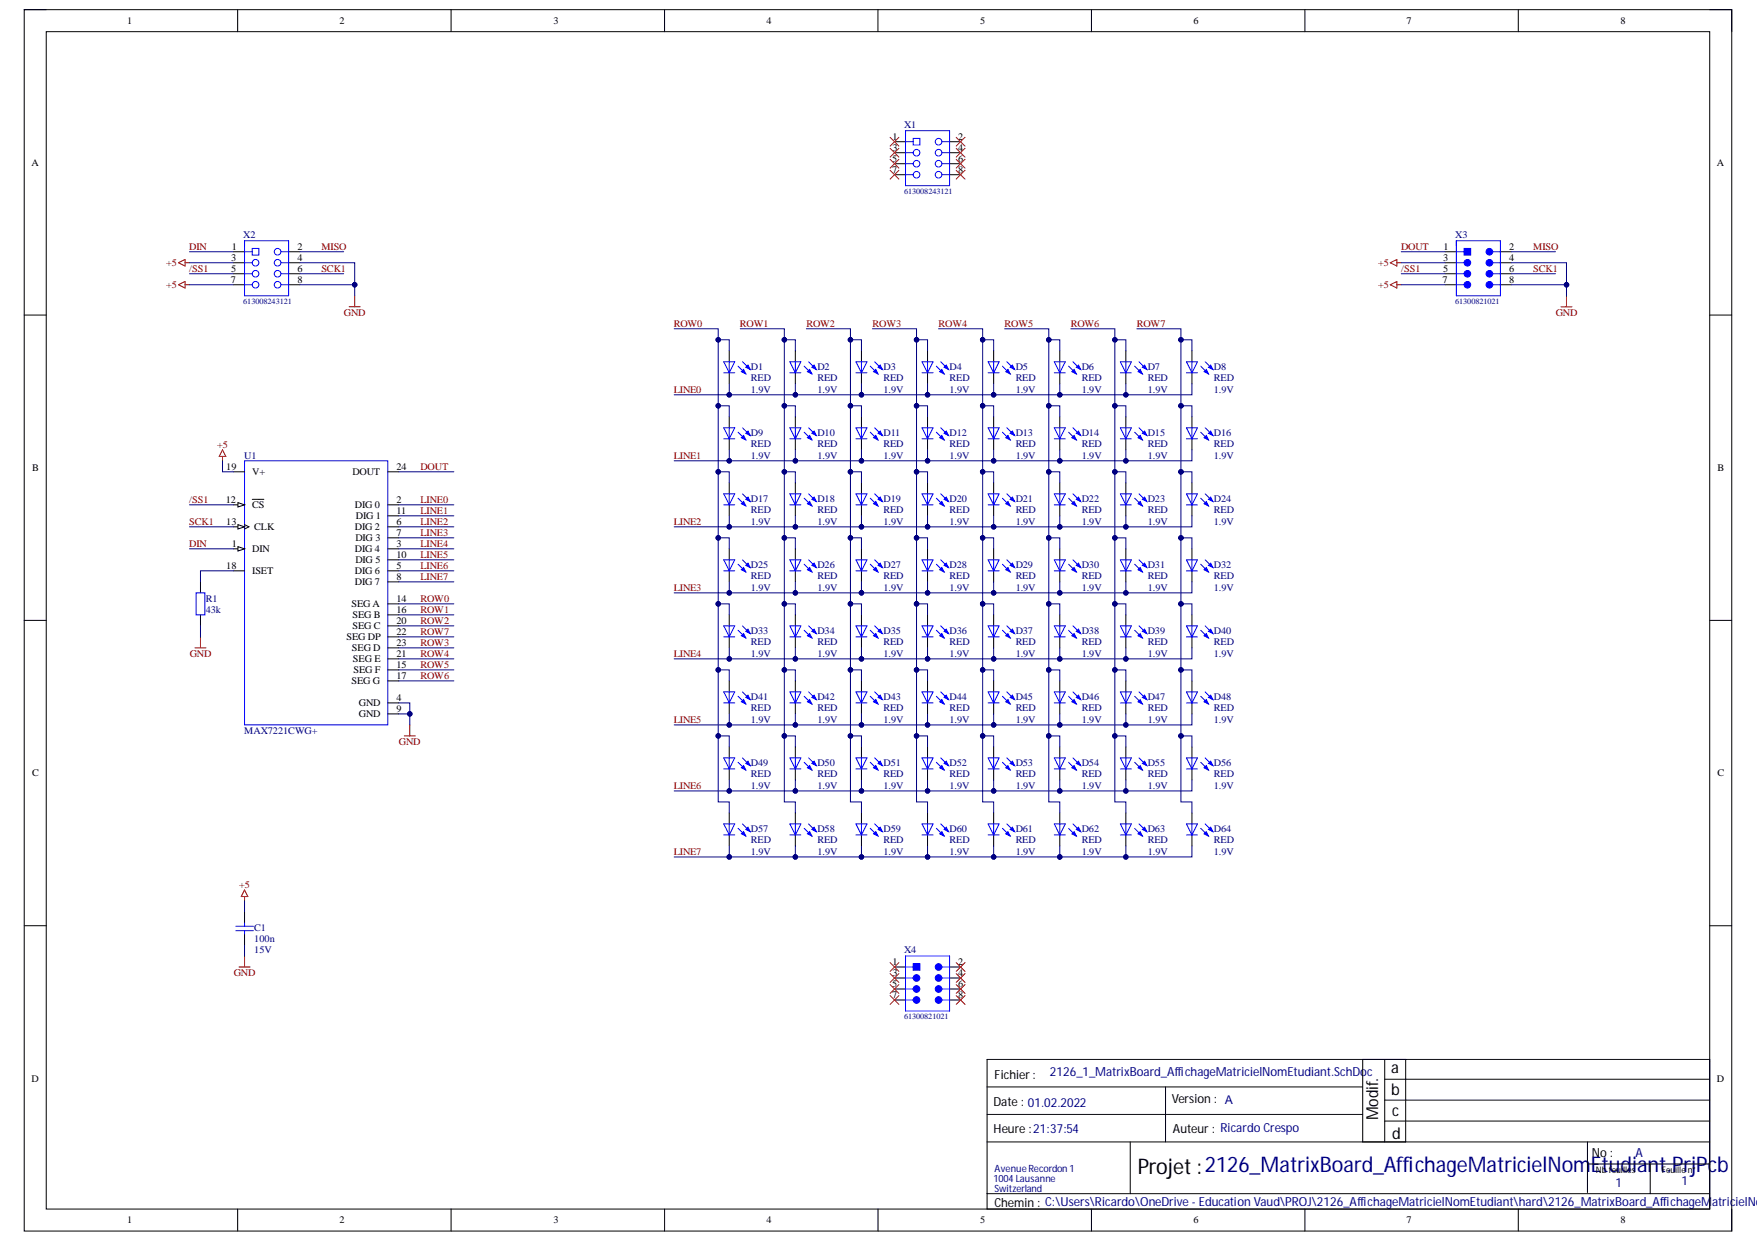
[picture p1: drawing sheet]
<svg xmlns="http://www.w3.org/2000/svg" width="297mm" height="210mm" viewBox="0 0 297 210" stroke-linecap="round" stroke-linejoin="round" font-family="sans-serif">
<defs><g id="words">
<text font-size="3.6" x="192.4" y="198.5">Projet :2126_MatrixBoard_AffichageMatricielNomEtudiant.PrjPcb</text>
<text font-size="2.8" x="233" y="189.4" transform="rotate(-90 233 189.4)">Modif.</text>
<g font-size="2.7">
<text x="235.2" y="181.4">a</text>
<text x="235.2" y="185.1">b</text>
<text x="235.3" y="188.7">c</text>
<text x="235.3" y="192.6">d</text>
</g>
<g font-size="2.1">
<text x="168.2" y="182.5">Fichier :</text>
<text x="168" y="187">Date : 01.02.2022</text>
<text x="168" y="191.6">Heure :21:37:54</text>
<text x="198.1" y="186.6">Version : A</text>
<text x="198.3" y="191.6">Auteur : Ricardo Crespo</text>
<text x="269.1" y="195.7">No :</text>
<text x="168.2" y="204.1">Chemin : C:\Users\Ricardo\OneDrive - Education Vaud\PROJ\2126_AffichageMatricielNomEtudiant\hard\2126_MatrixBoard_AffichageM</text>
</g>
<g font-size="2.1" fill="#000080">
<text x="177.5" y="181.9">2126_1_MatrixBoard_AffichageMatricielNomEtudiant.SchDoc</text>
<text x="276.5" y="195.7">A</text>
<text x="273.1" y="200.8">1</text>
<text x="284.3" y="200.4">1</text>
<text x="289.4" y="203.9">atric</text>
<text x="293.4" y="203.9">ielNom</text>
</g>
<g font-size="1.7">
<text x="21.5" y="4.1">1</text>
<text x="57.4" y="4.1">2</text>
<text x="93.6" y="4.1">3</text>
<text x="129.6" y="4.1">4</text>
<text x="165.7" y="4.1">5</text>
<text x="201.8" y="4.1">6</text>
<text x="237.8" y="4.1">7</text>
<text x="273.9" y="4.1">8</text>
<text x="150.9" y="23.6">1</text>
<text x="162" y="23.6">2</text>
<text x="5.3" y="28">A</text>
<text x="150.8" y="27.3">5</text>
<text x="150.8" y="29.2">7</text>
<text x="150.9" y="25.5">3</text>
<text x="162" y="25.5">4</text>
<text x="162" y="27.3">6</text>
<text x="162" y="29.2">8</text>
<text x="290.3" y="28">A</text>
<text x="39" y="47.8">7</text>
<text x="39.1" y="44.1">3</text>
<text x="39.1" y="45.9">5</text>
<text x="39.2" y="42.2">1</text>
<text x="50.3" y="44.1">4</text>
<text x="50.3" y="42.2">2</text>
<text x="50.3" y="45.9">6</text>
<text x="50.3" y="47.8">8</text>
<text x="243.9" y="47.8">7</text>
<text x="244" y="44.1">3</text>
<text x="244" y="45.9">5</text>
<text x="244.1" y="42.2">1</text>
<text x="255.2" y="44.1">4</text>
<text x="255.2" y="42.2">2</text>
<text x="255.2" y="45.9">6</text>
<text x="255.2" y="47.8">8</text>
<text x="5.4" y="79.7">B</text>
<text x="38.3" y="79.4">19</text>
<text x="42.7" y="80.4">V+</text>
<text x="59.6" y="80.4">DOUT</text>
<text x="67" y="79.4">24</text>
<text x="290.4" y="79.7">B</text>
<text x="38.2" y="85">12</text>
<text x="38.3" y="88.7">13</text>
<text x="42.7" y="85.9">CS</text>
<text x="43" y="89.7">CLK</text>
<text x="60" y="85.9">DIG 0</text>
<text x="60" y="89.7">DIG 2</text>
<text x="60.2" y="87.8">DIG 1</text>
<text x="67" y="85">2</text>
<text x="67" y="86.9">11</text>
<text x="67" y="88.7">6</text>
<text x="39.2" y="92.4">1</text>
<text x="42.7" y="93.4">DIN</text>
<text x="60" y="93.4">DIG 4</text>
<text x="60.1" y="91.5">DIG 3</text>
<text x="60.1" y="95.2">DIG 5</text>
<text x="67" y="90.6">7</text>
<text x="67" y="92.4">3</text>
<text x="67" y="94.3">10</text>
<text x="38.3" y="96.2">18</text>
<text x="42.7" y="97.1">ISET</text>
<text x="60" y="97.1">DIG 6</text>
<text x="60" y="99">DIG 7</text>
<text x="67" y="96.2">5</text>
<text x="67" y="98">8</text>
<text x="67" y="101.7">14</text>
<text x="59.4" y="102.7">SEG A</text>
<text x="59.6" y="104.5">SEG B</text>
<text x="59.6" y="106.4">SEG C</text>
<text x="67" y="103.6">16</text>
<text x="67" y="105.5">20</text>
<text x="67" y="107.3">22</text>
<text x="58.6" y="108.3">SEG DP</text>
<text x="59.5" y="110.1">SEG D</text>
<text x="59.7" y="112">SEG E</text>
<text x="59.7" y="113.8">SEG F</text>
<text x="67" y="109.2">23</text>
<text x="67" y="111.1">21</text>
<text x="67" y="112.9">15</text>
<text x="59.4" y="115.7">SEG G</text>
<text x="60.7" y="119.4">GND</text>
<text x="67" y="114.8">17</text>
<text x="67" y="118.5">4</text>
<text x="60.7" y="121.3">GND</text>
<text x="67" y="120.4">9</text>
<text x="5.4" y="131.3">C</text>
<text x="290.4" y="131.3">C</text>
<text x="150.8" y="166.9">5</text>
<text x="150.9" y="165">3</text>
<text x="150.9" y="163.1">1</text>
<text x="162" y="165">4</text>
<text x="162" y="163.1">2</text>
<text x="162" y="166.9">6</text>
<text x="150.8" y="168.7">7</text>
<text x="162" y="168.7">8</text>
<text x="5.3" y="182.9">D</text>
<text x="290.3" y="182.9">D</text>
<text x="21.5" y="206.9">1</text>
<text x="57.4" y="206.9">2</text>
<text x="93.6" y="206.9">3</text>
<text x="129.6" y="206.9">4</text>
<text x="165.7" y="206.9">5</text>
<text x="201.8" y="206.9">6</text>
<text x="237.8" y="206.9">7</text>
<text x="273.9" y="206.9">8</text>
</g>
<g font-size="1.7" fill="#000080">
<text x="152.8" y="21.6">X1</text>
<text x="41.1" y="40.2">X2</text>
<text x="246" y="40.2">X3</text>
<text x="126.9" y="62.5">D1</text>
<text x="126.9" y="64.4">RED</text>
<text x="138.2" y="62.5">D2</text>
<text x="138.2" y="64.4">RED</text>
<text x="149.4" y="62.5">D3</text>
<text x="149.4" y="64.4">RED</text>
<text x="160.5" y="62.5">D4</text>
<text x="160.5" y="64.4">RED</text>
<text x="171.7" y="62.5">D5</text>
<text x="171.7" y="64.4">RED</text>
<text x="182.9" y="62.5">D6</text>
<text x="182.9" y="64.4">RED</text>
<text x="194.1" y="62.5">D7</text>
<text x="194.1" y="64.4">RED</text>
<text x="205.2" y="62.5">D8</text>
<text x="205.2" y="64.4">RED</text>
<text x="126.9" y="66.4">1.9V</text>
<text x="138.2" y="66.4">1.9V</text>
<text x="149.4" y="66.4">1.9V</text>
<text x="160.5" y="66.4">1.9V</text>
<text x="171.7" y="66.4">1.9V</text>
<text x="182.9" y="66.4">1.9V</text>
<text x="194.1" y="66.4">1.9V</text>
<text x="205.2" y="66.4">1.9V</text>
<text x="41.3" y="77.6">U1</text>
<text x="126.9" y="73.7">D9</text>
<text x="126.9" y="75.5">RED</text>
<text x="126.9" y="77.6">1.9V</text>
<text x="138.2" y="73.7">D10</text>
<text x="138.2" y="75.5">RED</text>
<text x="138.2" y="77.6">1.9V</text>
<text x="149.4" y="73.7">D11</text>
<text x="149.4" y="75.5">RED</text>
<text x="149.4" y="77.6">1.9V</text>
<text x="160.5" y="73.7">D12</text>
<text x="160.5" y="75.5">RED</text>
<text x="160.5" y="77.6">1.9V</text>
<text x="171.7" y="73.7">D13</text>
<text x="171.7" y="75.5">RED</text>
<text x="171.7" y="77.6">1.9V</text>
<text x="182.9" y="73.7">D14</text>
<text x="182.9" y="75.5">RED</text>
<text x="182.9" y="77.6">1.9V</text>
<text x="194.1" y="73.7">D15</text>
<text x="194.1" y="75.5">RED</text>
<text x="194.1" y="77.6">1.9V</text>
<text x="205.2" y="73.7">D16</text>
<text x="205.2" y="75.5">RED</text>
<text x="205.2" y="77.6">1.9V</text>
<text x="126.9" y="84.8">D17</text>
<text x="126.9" y="86.7">RED</text>
<text x="126.9" y="88.7">1.9V</text>
<text x="138.2" y="84.8">D18</text>
<text x="138.2" y="86.7">RED</text>
<text x="138.2" y="88.7">1.9V</text>
<text x="149.4" y="84.8">D19</text>
<text x="149.4" y="86.7">RED</text>
<text x="149.4" y="88.7">1.9V</text>
<text x="160.5" y="84.8">D20</text>
<text x="160.5" y="86.7">RED</text>
<text x="160.5" y="88.7">1.9V</text>
<text x="171.7" y="84.8">D21</text>
<text x="171.7" y="86.7">RED</text>
<text x="171.7" y="88.7">1.9V</text>
<text x="182.9" y="84.8">D22</text>
<text x="182.9" y="86.7">RED</text>
<text x="182.9" y="88.7">1.9V</text>
<text x="194.1" y="84.8">D23</text>
<text x="194.1" y="86.7">RED</text>
<text x="194.1" y="88.7">1.9V</text>
<text x="205.2" y="84.8">D24</text>
<text x="205.2" y="86.7">RED</text>
<text x="205.2" y="88.7">1.9V</text>
<text x="126.9" y="96">D25</text>
<text x="138.2" y="96">D26</text>
<text x="149.4" y="96">D27</text>
<text x="160.5" y="96">D28</text>
<text x="171.7" y="96">D29</text>
<text x="182.9" y="96">D30</text>
<text x="194.1" y="96">D31</text>
<text x="205.2" y="96">D32</text>
<text x="34.8" y="101.7">R1</text>
<text x="126.9" y="97.9">RED</text>
<text x="126.9" y="99.9">1.9V</text>
<text x="138.2" y="97.9">RED</text>
<text x="138.2" y="99.9">1.9V</text>
<text x="149.4" y="97.9">RED</text>
<text x="149.4" y="99.9">1.9V</text>
<text x="160.5" y="97.9">RED</text>
<text x="160.5" y="99.9">1.9V</text>
<text x="171.7" y="97.9">RED</text>
<text x="171.7" y="99.9">1.9V</text>
<text x="182.9" y="97.9">RED</text>
<text x="182.9" y="99.9">1.9V</text>
<text x="194.1" y="97.9">RED</text>
<text x="194.1" y="99.9">1.9V</text>
<text x="205.2" y="97.9">RED</text>
<text x="205.2" y="99.9">1.9V</text>
<text x="34.8" y="103.6">43k</text>
<text x="126.9" y="107.2">D33</text>
<text x="138.2" y="107.2">D34</text>
<text x="149.4" y="107.2">D35</text>
<text x="160.5" y="107.2">D36</text>
<text x="171.7" y="107.2">D37</text>
<text x="182.9" y="107.2">D38</text>
<text x="194.1" y="107.2">D39</text>
<text x="205.2" y="107.2">D40</text>
<text x="126.9" y="109">RED</text>
<text x="126.9" y="111.1">1.9V</text>
<text x="138.2" y="109">RED</text>
<text x="138.2" y="111.1">1.9V</text>
<text x="149.4" y="109">RED</text>
<text x="149.4" y="111.1">1.9V</text>
<text x="160.5" y="109">RED</text>
<text x="160.5" y="111.1">1.9V</text>
<text x="171.7" y="109">RED</text>
<text x="171.7" y="111.1">1.9V</text>
<text x="182.9" y="109">RED</text>
<text x="182.9" y="111.1">1.9V</text>
<text x="194.1" y="109">RED</text>
<text x="194.1" y="111.1">1.9V</text>
<text x="205.2" y="109">RED</text>
<text x="205.2" y="111.1">1.9V</text>
<text x="126.9" y="118.3">D41</text>
<text x="138.2" y="118.3">D42</text>
<text x="149.4" y="118.3">D43</text>
<text x="160.5" y="118.3">D44</text>
<text x="171.7" y="118.3">D45</text>
<text x="182.9" y="118.3">D46</text>
<text x="194.1" y="118.3">D47</text>
<text x="205.2" y="118.3">D48</text>
<text x="41.3" y="124.1">MAX7221CWG+</text>
<text x="126.9" y="120.2">RED</text>
<text x="126.9" y="122.2">1.9V</text>
<text x="138.2" y="120.2">RED</text>
<text x="138.2" y="122.2">1.9V</text>
<text x="149.4" y="120.2">RED</text>
<text x="149.4" y="122.2">1.9V</text>
<text x="160.5" y="120.2">RED</text>
<text x="160.5" y="122.2">1.9V</text>
<text x="171.7" y="120.2">RED</text>
<text x="171.7" y="122.2">1.9V</text>
<text x="182.9" y="120.2">RED</text>
<text x="182.9" y="122.2">1.9V</text>
<text x="194.1" y="120.2">RED</text>
<text x="194.1" y="122.2">1.9V</text>
<text x="205.2" y="120.2">RED</text>
<text x="205.2" y="122.2">1.9V</text>
<text x="126.9" y="129.5">D49</text>
<text x="126.9" y="131.3">RED</text>
<text x="138.2" y="129.5">D50</text>
<text x="138.2" y="131.3">RED</text>
<text x="149.4" y="129.5">D51</text>
<text x="149.4" y="131.3">RED</text>
<text x="160.5" y="129.5">D52</text>
<text x="160.5" y="131.3">RED</text>
<text x="171.7" y="129.5">D53</text>
<text x="171.7" y="131.3">RED</text>
<text x="182.9" y="129.5">D54</text>
<text x="182.9" y="131.3">RED</text>
<text x="194.1" y="129.5">D55</text>
<text x="194.1" y="131.3">RED</text>
<text x="205.2" y="129.5">D56</text>
<text x="205.2" y="131.3">RED</text>
<text x="126.9" y="133.4">1.9V</text>
<text x="138.2" y="133.4">1.9V</text>
<text x="149.4" y="133.4">1.9V</text>
<text x="160.5" y="133.4">1.9V</text>
<text x="171.7" y="133.4">1.9V</text>
<text x="182.9" y="133.4">1.9V</text>
<text x="194.1" y="133.4">1.9V</text>
<text x="205.2" y="133.4">1.9V</text>
<text x="126.9" y="140.6">D57</text>
<text x="126.9" y="142.5">RED</text>
<text x="138.2" y="140.6">D58</text>
<text x="138.2" y="142.5">RED</text>
<text x="149.4" y="140.6">D59</text>
<text x="149.4" y="142.5">RED</text>
<text x="160.5" y="140.6">D60</text>
<text x="160.5" y="142.5">RED</text>
<text x="171.7" y="140.6">D61</text>
<text x="171.7" y="142.5">RED</text>
<text x="182.9" y="140.6">D62</text>
<text x="182.9" y="142.5">RED</text>
<text x="194.1" y="140.6">D63</text>
<text x="194.1" y="142.5">RED</text>
<text x="205.2" y="140.6">D64</text>
<text x="205.2" y="142.5">RED</text>
<text x="126.9" y="144.5">1.9V</text>
<text x="138.2" y="144.5">1.9V</text>
<text x="149.4" y="144.5">1.9V</text>
<text x="160.5" y="144.5">1.9V</text>
<text x="171.7" y="144.5">1.9V</text>
<text x="182.9" y="144.5">1.9V</text>
<text x="194.1" y="144.5">1.9V</text>
<text x="205.2" y="144.5">1.9V</text>
<text x="43" y="157.4">C1</text>
<text x="43" y="159.3">100n</text>
<text x="43" y="161.1">15V</text>
<text x="152.8" y="161.1">X4</text>
<text x="168" y="199.9">1004 Lausanne</text>
<text x="168.2" y="198.2">AvenueRecordon 1</text>
<text x="168.2" y="201.6">Switzerland</text>
</g>
<g font-size="1.7" fill="#800000">
<text x="28.1" y="45">+5</text>
<text x="32" y="45.9">/SS1</text>
<text x="32" y="42.2">DIN</text>
<text x="54.3" y="42.2">MISO</text>
<text x="54.3" y="45.9">SCK1</text>
<text x="233" y="45">+5</text>
<text x="236.9" y="45.9">/SS1</text>
<text x="236.9" y="42.2">DOUT</text>
<text x="259.2" y="42.2">MISO</text>
<text x="259.2" y="45.9">SCK1</text>
<text x="28.1" y="48.7">+5</text>
<text x="58.1" y="53.4">GND</text>
<text x="233" y="48.7">+5</text>
<text x="263" y="53.4">GND</text>
<text x="113.9" y="55.2">ROW0</text>
<text x="125.1" y="55.2">ROW1</text>
<text x="136.3" y="55.2">ROW2</text>
<text x="147.5" y="55.2">ROW3</text>
<text x="158.7" y="55.2">ROW4</text>
<text x="169.8" y="55.2">ROW5</text>
<text x="181" y="55.2">ROW6</text>
<text x="192.2" y="55.2">ROW7</text>
<text x="113.9" y="66.4">LINE0</text>
<text x="36.7" y="75.7">+5</text>
<text x="113.9" y="77.6">LINE1</text>
<text x="71.1" y="79.4">DOUT</text>
<text x="32" y="85">/SS1</text>
<text x="32" y="88.7">SCK1</text>
<text x="71.1" y="85">LINE0</text>
<text x="71.1" y="86.9">LINE1</text>
<text x="71.1" y="88.7">LINE2</text>
<text x="113.9" y="88.7">LINE2</text>
<text x="32" y="92.4">DIN</text>
<text x="71.1" y="90.6">LINE3</text>
<text x="71.1" y="92.4">LINE4</text>
<text x="71.1" y="94.3">LINE5</text>
<text x="71.1" y="101.7">ROW0</text>
<text x="71.1" y="96.2">LINE6</text>
<text x="71.1" y="98">LINE7</text>
<text x="113.9" y="99.9">LINE3</text>
<text x="71.1" y="103.6">ROW1</text>
<text x="71.1" y="105.5">ROW2</text>
<text x="71.1" y="107.3">ROW7</text>
<text x="32.1" y="111.1">GND</text>
<text x="71.1" y="112.9">ROW5</text>
<text x="71.1" y="111.1">ROW4</text>
<text x="71.1" y="109.2">ROW3</text>
<text x="113.9" y="111.1">LINE4</text>
<text x="71.1" y="114.8">ROW6</text>
<text x="67.4" y="125.9">GND</text>
<text x="113.9" y="122.2">LINE5</text>
<text x="113.9" y="133.4">LINE6</text>
<text x="113.9" y="144.5">LINE7</text>
<text x="40.5" y="150.1">+5</text>
<text x="39.5" y="165">GND</text>
</g>
<g font-size="1.5">
<text x="269.8" y="198.3">Nb feuilles</text>
<text x="281" y="198.3">Feuille n°</text>
</g>
<g font-size="1.4" fill="#000080">
<text x="152.8" y="32.7">613008243121</text>
<text x="41.1" y="51.3">613008243121</text>
<text x="246" y="51.3">61300821021</text>
<text x="152.8" y="172.4">61300821021</text>
</g>
</g></defs>
<path d="M4.1 1.6h288.7v206.6h-288.7z" fill="none" stroke="#000" stroke-width=".17"/>
<path d="M7.8 5.4h281.2v199.1h-281.2z" fill-rule="evenodd" fill="#fff"/>
<g fill="none" stroke="#000" stroke-width=".17">
<path d="M4.1 1.6h3.7M7.8 5.4h281.2v199.1h-281.2zM40.2 1.6v3.8M76.3 1.6v3.8M112.3 1.6v3.8M148.4 1.6v3.8M184.5 1.6v3.8M220.6 1.6v3.8M256.7 1.6v3.8M289 1.6h3.8v3.8M4.1 53.3h3.7M123.3 59.3v1.9"/>
<path d="M289 53.3h3.8M123.3 63.1v1.8M4.1 104.9h3.7M289 104.9h3.8M4.1 156.6h3.7M289 156.6h3.8M166.9 179.2h122.1v25.3h-122.1zM230.4 179.2v13.9M234.1 179.2v13.9M237.6 179.2v13.9M166.9 193.1h122.1M166.9 183.8h63.5"/>
<path d="M166.9 188.5h63.5M191.1 193.1v8.8M197 183.8v9.3M234.1 182.5h54.9M234.1 186.1h54.9M234.1 189.6h54.9M268.4 193.1v8.6M268.4 196.9h20.6M279 196.9v5M40.2 204.5v3.7M76.3 204.5v3.7M112.4 204.5v3.7"/>
<path d="M148.4 204.5v3.7M166.9 201.9h122.1M184.5 204.5v3.7M220.6 204.5v3.7M256.7 204.5v3.7M292.8 204.5v3.7"/>
</g>
<path d="M124.8 61.9l1.3 1.3M125.5 61.2l1.3 1.3" fill="none" stroke="#00f" stroke-width=".17"/>
<path d="M126.1 62.1l.4-.3 .3 .7z" fill="#00f"/>
<path d="M126.1 62.1l.4-.3 .3 .7z" fill="none" stroke="#00f" stroke-width=".17"/>
<path d="M125.3 62.9l.4-.4 .4 .7z" fill="#00f"/>
<path d="M122.4 61.2h1.8l-.9 1.9zM122.4 63.1h1.8M123.3 61.2v1.9M125.3 62.9l.4-.4 .4 .7zM136 61.9l1.3 1.3M136.7 61.2l1.3 1.3" fill="none" stroke="#00f" stroke-width=".17"/>
<path d="M134.5 59.3v1.9M134.5 63.1v1.8" fill="none" stroke="#000" stroke-width=".17"/>
<path d="M137.3 62.1l.3-.3 .4 .7z" fill="#00f"/>
<path d="M137.3 62.1l.3-.3 .4 .7z" fill="none" stroke="#00f" stroke-width=".17"/>
<path d="M136.5 62.9l.4-.4 .4 .7z" fill="#00f"/>
<path d="M133.5 61.2h1.9l-.9 1.9zM133.5 63.1h1.9M134.5 61.2v1.9M136.5 62.9l.4-.4 .4 .7zM147.1 61.9l1.3 1.3M147.9 61.2l1.3 1.3" fill="none" stroke="#00f" stroke-width=".17"/>
<path d="M145.6 59.3v1.9M145.6 63.1v1.8" fill="none" stroke="#000" stroke-width=".17"/>
<path d="M148.4 62.1l.4-.3 .4 .7z" fill="#00f"/>
<path d="M148.4 62.1l.4-.3 .4 .7z" fill="none" stroke="#00f" stroke-width=".17"/>
<path d="M147.7 62.9l.4-.4 .3 .7z" fill="#00f"/>
<path d="M144.7 61.2h1.9l-1 1.9zM144.7 63.1h1.9M145.6 61.2v1.9M147.7 62.9l.4-.4 .3 .7zM158.3 61.9l1.3 1.3M159 61.2l1.3 1.3" fill="none" stroke="#00f" stroke-width=".17"/>
<path d="M156.8 59.3v1.9M156.8 63.1v1.8" fill="none" stroke="#000" stroke-width=".17"/>
<path d="M159.6 62.1l.4-.3 .3 .7z" fill="#00f"/>
<path d="M159.6 62.1l.4-.3 .3 .7z" fill="none" stroke="#00f" stroke-width=".17"/>
<path d="M158.9 62.9l.3-.4 .4 .7z" fill="#00f"/>
<path d="M155.9 61.2h1.8l-.9 1.9zM155.9 63.1h1.8M156.8 61.2v1.9M158.9 62.9l.3-.4 .4 .7zM169.5 61.9l1.3 1.3M170.2 61.2l1.3 1.3" fill="none" stroke="#00f" stroke-width=".17"/>
<path d="M168 59.3v1.9M168 63.1v1.8" fill="none" stroke="#000" stroke-width=".17"/>
<path d="M170.8 62.1l.4-.3 .3 .7z" fill="#00f"/>
<path d="M170.8 62.1l.4-.3 .3 .7z" fill="none" stroke="#00f" stroke-width=".17"/>
<path d="M170 62.9l.4-.4 .4 .7z" fill="#00f"/>
<path d="M167.1 61.2h1.8l-.9 1.9zM167.1 63.1h1.8M168 61.2v1.9M170 62.9l.4-.4 .4 .7zM180.7 61.9l1.3 1.3M181.4 61.2l1.3 1.3" fill="none" stroke="#00f" stroke-width=".17"/>
<path d="M179.2 59.3v1.9M179.2 63.1v1.8" fill="none" stroke="#000" stroke-width=".17"/>
<path d="M182 62.1l.3-.3 .4 .7z" fill="#00f"/>
<path d="M182 62.1l.3-.3 .4 .7z" fill="none" stroke="#00f" stroke-width=".17"/>
<path d="M181.2 62.9l.4-.4 .4 .7z" fill="#00f"/>
<path d="M178.2 61.2h1.9l-.9 1.9zM178.2 63.1h1.9M179.2 61.2v1.9M181.2 62.9l.4-.4 .4 .7zM191.8 61.9l1.3 1.3M192.6 61.2l1.3 1.3" fill="none" stroke="#00f" stroke-width=".17"/>
<path d="M190.3 59.3v1.9M190.3 63.1v1.8" fill="none" stroke="#000" stroke-width=".17"/>
<path d="M193.1 62.1l.4-.3 .4 .7z" fill="#00f"/>
<path d="M193.1 62.1l.4-.3 .4 .7z" fill="none" stroke="#00f" stroke-width=".17"/>
<path d="M192.4 62.9l.4-.4 .3 .7z" fill="#00f"/>
<path d="M189.4 61.2h1.9l-1 1.9zM189.4 63.1h1.9M190.3 61.2v1.9M192.4 62.9l.4-.4 .3 .7zM203 61.9l1.3 1.3M203.8 61.2l1.3 1.3" fill="none" stroke="#00f" stroke-width=".17"/>
<path d="M201.5 59.3v1.9M201.5 63.1v1.8" fill="none" stroke="#000" stroke-width=".17"/>
<path d="M204.3 62.1l.4-.3 .4 .7z" fill="#00f"/>
<path d="M204.3 62.1l.4-.3 .4 .7z" fill="none" stroke="#00f" stroke-width=".17"/>
<path d="M203.6 62.9l.3-.4 .4 .7z" fill="#00f"/>
<path d="M124.8 73.1l1.3 1.3M125.5 72.4l1.3 1.3M200.6 61.2h1.8l-.9 1.9zM200.6 63.1h1.8M201.5 61.2v1.9M203.6 62.9l.3-.4 .4 .7z" fill="none" stroke="#00f" stroke-width=".17"/>
<path d="M123.3 70.5v1.9M123.3 74.2v1.9" fill="none" stroke="#000" stroke-width=".17"/>
<path d="M126.1 73.3l.4-.4 .3 .8z" fill="#00f"/>
<path d="M126.1 73.3l.4-.4 .3 .8z" fill="none" stroke="#00f" stroke-width=".17"/>
<path d="M125.7 73.7l.4 .7-.8-.4z" fill="#00f"/>
<path d="M122.4 72.4h1.8l-.9 1.8zM122.4 74.2h1.8M123.3 72.4v1.8M125.7 73.7l.4 .7-.8-.4zM136 73.1l1.3 1.3M136.7 72.4l1.3 1.3" fill="none" stroke="#00f" stroke-width=".17"/>
<path d="M134.5 70.5v1.9M134.5 74.2v1.9" fill="none" stroke="#000" stroke-width=".17"/>
<path d="M137.3 73.3l.3-.4 .4 .8z" fill="#00f"/>
<path d="M137.3 73.3l.3-.4 .4 .8z" fill="none" stroke="#00f" stroke-width=".17"/>
<path d="M136.5 74l.4-.3 .4 .7z" fill="#00f"/>
<path d="M133.5 72.4h1.9l-.9 1.8zM133.5 74.2h1.9M134.5 72.4v1.8M136.5 74l.4-.3 .4 .7zM147.1 73.1l1.3 1.3M147.9 72.4l1.3 1.3" fill="none" stroke="#00f" stroke-width=".17"/>
<path d="M145.6 70.5v1.9M145.6 74.2v1.9" fill="none" stroke="#000" stroke-width=".17"/>
<path d="M148.4 73.3l.4-.4 .4 .8z" fill="#00f"/>
<path d="M148.4 73.3l.4-.4 .4 .8z" fill="none" stroke="#00f" stroke-width=".17"/>
<path d="M147.7 74l.4-.3 .3 .7z" fill="#00f"/>
<path d="M144.7 72.4h1.9l-1 1.8zM144.7 74.2h1.9M145.6 72.4v1.8M147.7 74l.4-.3 .3 .7zM158.3 73.1l1.3 1.3M159 72.4l1.3 1.3" fill="none" stroke="#00f" stroke-width=".17"/>
<path d="M156.8 70.5v1.9M156.8 74.2v1.9" fill="none" stroke="#000" stroke-width=".17"/>
<path d="M159.6 73.3l.4-.4 .3 .8z" fill="#00f"/>
<path d="M159.6 73.3l.4-.4 .3 .8z" fill="none" stroke="#00f" stroke-width=".17"/>
<path d="M159.2 73.7l.4 .7-.7-.4z" fill="#00f"/>
<path d="M155.9 72.4h1.8l-.9 1.8zM155.9 74.2h1.8M156.8 72.4v1.8M159.2 73.7l.4 .7-.7-.4zM169.5 73.1l1.3 1.3M170.2 72.4l1.3 1.3" fill="none" stroke="#00f" stroke-width=".17"/>
<path d="M168 70.5v1.9M168 74.2v1.9" fill="none" stroke="#000" stroke-width=".17"/>
<path d="M170.8 73.3l.4-.4 .3 .8z" fill="#00f"/>
<path d="M170.8 73.3l.4-.4 .3 .8z" fill="none" stroke="#00f" stroke-width=".17"/>
<path d="M170 74l.4-.3 .4 .7z" fill="#00f"/>
<path d="M167.1 72.4h1.8l-.9 1.8zM167.1 74.2h1.8M168 72.4v1.8M170 74l.4-.3 .4 .7zM180.7 73.1l1.3 1.3M181.4 72.4l1.3 1.3" fill="none" stroke="#00f" stroke-width=".17"/>
<path d="M179.2 70.5v1.9M179.2 74.2v1.9" fill="none" stroke="#000" stroke-width=".17"/>
<path d="M182 73.3l.3-.4 .4 .8z" fill="#00f"/>
<path d="M182 73.3l.3-.4 .4 .8z" fill="none" stroke="#00f" stroke-width=".17"/>
<path d="M181.2 74l.4-.3 .4 .7z" fill="#00f"/>
<path d="M178.2 72.4h1.9l-.9 1.8zM178.2 74.2h1.9M179.2 72.4v1.8M181.2 74l.4-.3 .4 .7zM191.8 73.1l1.3 1.3M192.6 72.4l1.3 1.3" fill="none" stroke="#00f" stroke-width=".17"/>
<path d="M190.3 70.5v1.9M190.3 74.2v1.9" fill="none" stroke="#000" stroke-width=".17"/>
<path d="M193.1 73.3l.4-.4 .4 .8z" fill="#00f"/>
<path d="M193.1 73.3l.4-.4 .4 .8z" fill="none" stroke="#00f" stroke-width=".17"/>
<path d="M192.8 73.7l.3 .7-.7-.4z" fill="#00f"/>
<path d="M189.4 72.4h1.9l-1 1.8zM189.4 74.2h1.9M190.3 72.4v1.8M192.8 73.7l.3 .7-.7-.4zM203 73.1l1.3 1.3M203.8 72.4l1.3 1.3" fill="none" stroke="#00f" stroke-width=".17"/>
<path d="M201.5 70.5v1.9M201.5 74.2v1.9" fill="none" stroke="#000" stroke-width=".17"/>
<path d="M204.3 73.3l.4-.4 .4 .8z" fill="#00f"/>
<path d="M204.3 73.3l.4-.4 .4 .8z" fill="none" stroke="#00f" stroke-width=".17"/>
<path d="M203.9 73.7l.4 .7-.7-.4z" fill="#00f"/>
<path d="M200.6 72.4h1.8l-.9 1.8zM200.6 74.2h1.8M201.5 72.4v1.8M203.9 73.7l.4 .7-.7-.4zM124.8 84.3l1.3 1.3M125.5 83.5l1.3 1.3" fill="none" stroke="#00f" stroke-width=".17"/>
<path d="M123.3 81.7v1.8M123.3 85.4v1.8" fill="none" stroke="#000" stroke-width=".17"/>
<path d="M126.5 84.1l.3 .7-.7-.3z" fill="#00f"/>
<path d="M126.5 84.1l.3 .7-.7-.3z" fill="none" stroke="#00f" stroke-width=".17"/>
<path d="M125.7 84.8l.4 .8-.8-.4z" fill="#00f"/>
<path d="M122.4 83.5h1.8l-.9 1.9zM122.4 85.4h1.8M123.3 83.5v1.9M125.7 84.8l.4 .8-.8-.4zM136 84.3l1.3 1.3M136.7 83.5l1.3 1.3" fill="none" stroke="#00f" stroke-width=".17"/>
<path d="M134.5 81.7v1.8M134.5 85.4v1.8" fill="none" stroke="#000" stroke-width=".17"/>
<path d="M137.3 84.5l.3-.4 .4 .7z" fill="#00f"/>
<path d="M137.3 84.5l.3-.4 .4 .7z" fill="none" stroke="#00f" stroke-width=".17"/>
<path d="M136.5 85.2l.4-.4 .4 .8z" fill="#00f"/>
<path d="M133.5 83.5h1.9l-.9 1.9zM133.5 85.4h1.9M134.5 83.5v1.9M136.5 85.2l.4-.4 .4 .8zM147.1 84.3l1.3 1.3M147.9 83.5l1.3 1.3" fill="none" stroke="#00f" stroke-width=".17"/>
<path d="M145.6 81.7v1.8M145.6 85.4v1.8" fill="none" stroke="#000" stroke-width=".17"/>
<path d="M148.8 84.1l.4 .7-.8-.3z" fill="#00f"/>
<path d="M148.8 84.1l.4 .7-.8-.3z" fill="none" stroke="#00f" stroke-width=".17"/>
<path d="M147.7 85.2l.4-.4 .3 .8z" fill="#00f"/>
<path d="M144.7 83.5h1.9l-1 1.9zM144.7 85.4h1.9M145.6 83.5v1.9M147.7 85.2l.4-.4 .3 .8zM158.3 84.3l1.3 1.3M159 83.5l1.3 1.3" fill="none" stroke="#00f" stroke-width=".17"/>
<path d="M156.8 81.7v1.8M156.8 85.4v1.8" fill="none" stroke="#000" stroke-width=".17"/>
<path d="M160 84.1l.3 .7-.7-.3z" fill="#00f"/>
<path d="M160 84.1l.3 .7-.7-.3z" fill="none" stroke="#00f" stroke-width=".17"/>
<path d="M159.2 84.8l.4 .8-.7-.4z" fill="#00f"/>
<path d="M155.9 83.5h1.8l-.9 1.9zM155.9 85.4h1.8M156.8 83.5v1.9M159.2 84.8l.4 .8-.7-.4zM169.5 84.3l1.3 1.3M170.2 83.5l1.3 1.3" fill="none" stroke="#00f" stroke-width=".17"/>
<path d="M168 81.7v1.8M168 85.4v1.8" fill="none" stroke="#000" stroke-width=".17"/>
<path d="M170.8 84.5l.4-.4 .3 .7z" fill="#00f"/>
<path d="M170.8 84.5l.4-.4 .3 .7z" fill="none" stroke="#00f" stroke-width=".17"/>
<path d="M170 85.2l.4-.4 .4 .8z" fill="#00f"/>
<path d="M167.1 83.5h1.8l-.9 1.9zM167.1 85.4h1.8M168 83.5v1.9M170 85.2l.4-.4 .4 .8zM180.7 84.3l1.3 1.3M181.4 83.5l1.3 1.3" fill="none" stroke="#00f" stroke-width=".17"/>
<path d="M179.2 81.7v1.8M179.2 85.4v1.9" fill="none" stroke="#000" stroke-width=".17"/>
<path d="M182.3 84.1l.4 .7-.7-.3z" fill="#00f"/>
<path d="M182.3 84.1l.4 .7-.7-.3z" fill="none" stroke="#00f" stroke-width=".17"/>
<path d="M181.2 85.2l.4-.4 .4 .8z" fill="#00f"/>
<path d="M178.2 83.5h1.9l-.9 1.9zM178.2 85.4h1.9M179.2 83.5v1.9M181.2 85.2l.4-.4 .4 .8zM191.8 84.3l1.3 1.3M192.6 83.5l1.3 1.3" fill="none" stroke="#00f" stroke-width=".17"/>
<path d="M190.3 81.7v1.8M190.3 85.4v1.9" fill="none" stroke="#000" stroke-width=".17"/>
<path d="M193.5 84.1l.4 .7-.8-.3z" fill="#00f"/>
<path d="M193.5 84.1l.4 .7-.8-.3z" fill="none" stroke="#00f" stroke-width=".17"/>
<path d="M192.4 85.2l.4-.4 .3 .8z" fill="#00f"/>
<path d="M189.4 83.5h1.9l-1 1.9zM189.4 85.4h1.9M190.3 83.5v1.9M192.4 85.2l.4-.4 .3 .8zM203 84.3l1.3 1.3M203.8 83.5l1.3 1.3" fill="none" stroke="#00f" stroke-width=".17"/>
<path d="M201.5 81.7v1.8M201.5 85.4v1.9" fill="none" stroke="#000" stroke-width=".17"/>
<path d="M204.3 84.5l.4-.4 .4 .7z" fill="#00f"/>
<path d="M204.3 84.5l.4-.4 .4 .7z" fill="none" stroke="#00f" stroke-width=".17"/>
<path d="M203.6 85.2l.3-.4 .4 .8z" fill="#00f"/>
<path d="M124.8 95.4l1.3 1.3M125.5 94.7l1.3 1.3M200.6 83.5h1.8l-.9 1.9zM200.6 85.4h1.8M201.5 83.5v1.9M203.6 85.2l.3-.4 .4 .8z" fill="none" stroke="#00f" stroke-width=".17"/>
<path d="M123.3 92.8v1.9M123.3 96.6v1.8" fill="none" stroke="#000" stroke-width=".17"/>
<path d="M126.1 95.6l.4-.3 .3 .7z" fill="#00f"/>
<path d="M126.1 95.6l.4-.3 .3 .7z" fill="none" stroke="#00f" stroke-width=".17"/>
<path d="M125.3 96.4l.4-.4 .4 .7z" fill="#00f"/>
<path d="M122.4 94.7h1.8l-.9 1.9zM122.4 96.6h1.8M123.3 94.7v1.9M125.3 96.4l.4-.4 .4 .7zM136 95.4l1.3 1.3M136.7 94.7l1.3 1.3" fill="none" stroke="#00f" stroke-width=".17"/>
<path d="M134.5 92.8v1.9M134.5 96.6v1.8" fill="none" stroke="#000" stroke-width=".17"/>
<path d="M137.3 95.6l.3-.3 .4 .7z" fill="#00f"/>
<path d="M137.3 95.6l.3-.3 .4 .7z" fill="none" stroke="#00f" stroke-width=".17"/>
<path d="M136.5 96.4l.4-.4 .4 .7z" fill="#00f"/>
<path d="M133.5 94.7h1.9l-.9 1.9zM133.5 96.6h1.9M134.5 94.7v1.9M136.5 96.4l.4-.4 .4 .7zM147.1 95.4l1.3 1.3M147.9 94.7l1.3 1.3" fill="none" stroke="#00f" stroke-width=".17"/>
<path d="M145.6 92.8v1.9M145.6 96.6v1.8" fill="none" stroke="#000" stroke-width=".17"/>
<path d="M148.4 95.6l.4-.3 .4 .7z" fill="#00f"/>
<path d="M148.4 95.6l.4-.3 .4 .7z" fill="none" stroke="#00f" stroke-width=".17"/>
<path d="M147.7 96.4l.4-.4 .3 .7z" fill="#00f"/>
<path d="M144.7 94.7h1.9l-1 1.9zM144.7 96.6h1.9M145.6 94.7v1.9M147.7 96.4l.4-.4 .3 .7zM158.3 95.4l1.3 1.3M159 94.7l1.3 1.3" fill="none" stroke="#00f" stroke-width=".17"/>
<path d="M156.8 92.8v1.9M156.8 96.6v1.8" fill="none" stroke="#000" stroke-width=".17"/>
<path d="M159.6 95.6l.4-.3 .3 .7z" fill="#00f"/>
<path d="M159.6 95.6l.4-.3 .3 .7z" fill="none" stroke="#00f" stroke-width=".17"/>
<path d="M158.9 96.4l.3-.4 .4 .7z" fill="#00f"/>
<path d="M155.9 94.7h1.8l-.9 1.9zM155.9 96.6h1.8M156.8 94.7v1.9M158.9 96.4l.3-.4 .4 .7zM169.5 95.4l1.3 1.3M170.2 94.7l1.3 1.3" fill="none" stroke="#00f" stroke-width=".17"/>
<path d="M168 92.8v1.9M168 96.6v1.8" fill="none" stroke="#000" stroke-width=".17"/>
<path d="M170.8 95.6l.4-.3 .3 .7z" fill="#00f"/>
<path d="M170.8 95.6l.4-.3 .3 .7z" fill="none" stroke="#00f" stroke-width=".17"/>
<path d="M170 96.4l.4-.4 .4 .7z" fill="#00f"/>
<path d="M167.1 94.7h1.8l-.9 1.9zM167.1 96.6h1.8M168 94.7v1.9M170 96.4l.4-.4 .4 .7zM180.7 95.4l1.3 1.3M181.4 94.7l1.3 1.3" fill="none" stroke="#00f" stroke-width=".17"/>
<path d="M179.2 92.8v1.9M179.2 96.6v1.8" fill="none" stroke="#000" stroke-width=".17"/>
<path d="M182 95.6l.3-.3 .4 .7z" fill="#00f"/>
<path d="M182 95.6l.3-.3 .4 .7z" fill="none" stroke="#00f" stroke-width=".17"/>
<path d="M181.2 96.4l.4-.4 .4 .7z" fill="#00f"/>
<path d="M178.2 94.7h1.9l-.9 1.9zM178.2 96.6h1.9M179.2 94.7v1.9M181.2 96.4l.4-.4 .4 .7zM191.8 95.4l1.3 1.3M192.6 94.7l1.3 1.3" fill="none" stroke="#00f" stroke-width=".17"/>
<path d="M190.3 92.8v1.9M190.3 96.6v1.8" fill="none" stroke="#000" stroke-width=".17"/>
<path d="M193.1 95.6l.4-.3 .4 .7z" fill="#00f"/>
<path d="M193.1 95.6l.4-.3 .4 .7z" fill="none" stroke="#00f" stroke-width=".17"/>
<path d="M192.4 96.4l.4-.4 .3 .7z" fill="#00f"/>
<path d="M189.4 94.7h1.9l-1 1.9zM189.4 96.6h1.9M190.3 94.7v1.9M192.4 96.4l.4-.4 .3 .7zM203 95.4l1.3 1.3M203.8 94.7l1.3 1.3" fill="none" stroke="#00f" stroke-width=".17"/>
<path d="M201.5 92.8v1.9M201.5 96.6v1.8" fill="none" stroke="#000" stroke-width=".17"/>
<path d="M204.3 95.6l.4-.3 .4 .7z" fill="#00f"/>
<path d="M204.3 95.6l.4-.3 .4 .7z" fill="none" stroke="#00f" stroke-width=".17"/>
<path d="M203.6 96.4l.3-.4 .4 .7z" fill="#00f"/>
<path d="M200.6 94.7h1.8l-.9 1.9zM200.6 96.6h1.8M201.5 94.7v1.9M203.6 96.4l.3-.4 .4 .7zM124.8 106.6l1.3 1.3M125.5 105.9l1.3 1.3" fill="none" stroke="#00f" stroke-width=".17"/>
<path d="M123.3 104v1.9M123.3 107.7v1.9" fill="none" stroke="#000" stroke-width=".17"/>
<path d="M126.1 106.8l.4-.4 .3 .8z" fill="#00f"/>
<path d="M126.1 106.8l.4-.4 .3 .8z" fill="none" stroke="#00f" stroke-width=".17"/>
<path d="M125.3 107.5l.4-.3 .4 .7z" fill="#00f"/>
<path d="M122.4 105.9h1.8l-.9 1.8zM122.4 107.7h1.8M123.3 105.9v1.8M125.3 107.5l.4-.3 .4 .7zM136 106.6l1.3 1.3M136.7 105.9l1.3 1.3" fill="none" stroke="#00f" stroke-width=".17"/>
<path d="M134.5 104v1.9M134.5 107.7v1.9" fill="none" stroke="#000" stroke-width=".17"/>
<path d="M137.3 106.8l.3-.4 .4 .8z" fill="#00f"/>
<path d="M137.3 106.8l.3-.4 .4 .8z" fill="none" stroke="#00f" stroke-width=".17"/>
<path d="M136.5 107.5l.4-.3 .4 .7z" fill="#00f"/>
<path d="M133.5 105.9h1.9l-.9 1.8zM133.5 107.7h1.9M134.5 105.9v1.8M136.5 107.5l.4-.3 .4 .7zM147.1 106.6l1.3 1.3M147.9 105.9l1.3 1.3" fill="none" stroke="#00f" stroke-width=".17"/>
<path d="M145.6 104v1.9M145.6 107.7v1.9" fill="none" stroke="#000" stroke-width=".17"/>
<path d="M148.4 106.8l.4-.4 .4 .8z" fill="#00f"/>
<path d="M148.4 106.8l.4-.4 .4 .8z" fill="none" stroke="#00f" stroke-width=".17"/>
<path d="M147.7 107.5l.4-.3 .3 .7z" fill="#00f"/>
<path d="M144.7 105.9h1.9l-1 1.8zM144.7 107.7h1.9M145.6 105.9v1.8M147.7 107.5l.4-.3 .3 .7zM158.3 106.6l1.3 1.3M159 105.9l1.3 1.3" fill="none" stroke="#00f" stroke-width=".17"/>
<path d="M156.8 104v1.9M156.8 107.7v1.9" fill="none" stroke="#000" stroke-width=".17"/>
<path d="M159.6 106.8l.4-.4 .3 .8z" fill="#00f"/>
<path d="M159.6 106.8l.4-.4 .3 .8z" fill="none" stroke="#00f" stroke-width=".17"/>
<path d="M158.9 107.5l.3-.3 .4 .7z" fill="#00f"/>
<path d="M155.9 105.9h1.8l-.9 1.8zM155.9 107.7h1.8M156.8 105.9v1.8M158.9 107.5l.3-.3 .4 .7zM169.5 106.6l1.3 1.3M170.2 105.9l1.3 1.3" fill="none" stroke="#00f" stroke-width=".17"/>
<path d="M168 104v1.9M168 107.7v1.9" fill="none" stroke="#000" stroke-width=".17"/>
<path d="M170.8 106.8l.4-.4 .3 .8z" fill="#00f"/>
<path d="M170.8 106.8l.4-.4 .3 .8z" fill="none" stroke="#00f" stroke-width=".17"/>
<path d="M170 107.5l.4-.3 .4 .7z" fill="#00f"/>
<path d="M167.1 105.9h1.8l-.9 1.8zM167.1 107.7h1.8M168 105.9v1.8M170 107.5l.4-.3 .4 .7zM180.7 106.6l1.3 1.3M181.4 105.9l1.3 1.3" fill="none" stroke="#00f" stroke-width=".17"/>
<path d="M179.2 104v1.9M179.2 107.7v1.9" fill="none" stroke="#000" stroke-width=".17"/>
<path d="M182 106.8l.3-.4 .4 .8z" fill="#00f"/>
<path d="M182 106.8l.3-.4 .4 .8z" fill="none" stroke="#00f" stroke-width=".17"/>
<path d="M181.2 107.5l.4-.3 .4 .7z" fill="#00f"/>
<path d="M178.2 105.9h1.9l-.9 1.8zM178.2 107.7h1.9M179.2 105.9v1.8M181.2 107.5l.4-.3 .4 .7zM191.8 106.6l1.3 1.3M192.6 105.9l1.3 1.3" fill="none" stroke="#00f" stroke-width=".17"/>
<path d="M190.3 104v1.9M190.3 107.7v1.9" fill="none" stroke="#000" stroke-width=".17"/>
<path d="M193.1 106.8l.4-.4 .4 .8z" fill="#00f"/>
<path d="M193.1 106.8l.4-.4 .4 .8z" fill="none" stroke="#00f" stroke-width=".17"/>
<path d="M192.4 107.5l.4-.3 .3 .7z" fill="#00f"/>
<path d="M189.4 105.9h1.9l-1 1.8zM189.4 107.7h1.9M190.3 105.9v1.8M192.4 107.5l.4-.3 .3 .7zM203 106.6l1.3 1.3M203.8 105.9l1.3 1.3" fill="none" stroke="#00f" stroke-width=".17"/>
<path d="M201.5 104v1.9M201.5 107.7v1.9" fill="none" stroke="#000" stroke-width=".17"/>
<path d="M204.3 106.8l.4-.4 .4 .8z" fill="#00f"/>
<path d="M204.3 106.8l.4-.4 .4 .8z" fill="none" stroke="#00f" stroke-width=".17"/>
<path d="M203.6 107.5l.3-.3 .4 .7z" fill="#00f"/>
<path d="M124.8 117.8l1.3 1.3M125.5 117l1.3 1.3M200.6 105.9h1.8l-.9 1.8zM200.6 107.7h1.8M201.5 105.9v1.8M203.6 107.5l.3-.3 .4 .7z" fill="none" stroke="#00f" stroke-width=".17"/>
<path d="M123.3 115.2v1.8M123.3 118.9v1.8" fill="none" stroke="#000" stroke-width=".17"/>
<path d="M126.5 117.6l.3 .7-.7-.3z" fill="#00f"/>
<path d="M126.5 117.6l.3 .7-.7-.3z" fill="none" stroke="#00f" stroke-width=".17"/>
<path d="M125.7 118.3l.4 .8-.8-.4z" fill="#00f"/>
<path d="M122.4 117h1.8l-.9 1.9zM122.4 118.9h1.8M123.3 117v1.9M125.7 118.3l.4 .8-.8-.4zM136 117.8l1.3 1.3M136.7 117l1.3 1.3" fill="none" stroke="#00f" stroke-width=".17"/>
<path d="M134.5 115.2v1.8M134.5 118.9v1.8" fill="none" stroke="#000" stroke-width=".17"/>
<path d="M137.3 118l.3-.4 .4 .7z" fill="#00f"/>
<path d="M137.3 118l.3-.4 .4 .7z" fill="none" stroke="#00f" stroke-width=".17"/>
<path d="M136.5 118.7l.4-.4 .4 .8z" fill="#00f"/>
<path d="M133.5 117h1.9l-.9 1.9zM133.5 118.9h1.9M134.5 117v1.9M136.5 118.7l.4-.4 .4 .8zM147.1 117.8l1.3 1.3M147.9 117l1.3 1.3" fill="none" stroke="#00f" stroke-width=".17"/>
<path d="M145.6 115.2v1.8M145.6 118.9v1.8" fill="none" stroke="#000" stroke-width=".17"/>
<path d="M148.8 117.6l.4 .7-.8-.3z" fill="#00f"/>
<path d="M148.8 117.6l.4 .7-.8-.3z" fill="none" stroke="#00f" stroke-width=".17"/>
<path d="M147.7 118.7l.4-.4 .3 .8z" fill="#00f"/>
<path d="M144.7 117h1.9l-1 1.9zM144.7 118.9h1.9M145.6 117v1.9M147.7 118.7l.4-.4 .3 .8zM158.3 117.8l1.3 1.3M159 117l1.3 1.3" fill="none" stroke="#00f" stroke-width=".17"/>
<path d="M156.8 115.2v1.8M156.8 118.9v1.8" fill="none" stroke="#000" stroke-width=".17"/>
<path d="M160 117.6l.3 .7-.7-.3z" fill="#00f"/>
<path d="M160 117.6l.3 .7-.7-.3z" fill="none" stroke="#00f" stroke-width=".17"/>
<path d="M159.2 118.3l.4 .8-.7-.4z" fill="#00f"/>
<path d="M155.9 117h1.8l-.9 1.9zM155.9 118.9h1.8M156.8 117v1.9M159.2 118.3l.4 .8-.7-.4zM169.5 117.8l1.3 1.3M170.2 117l1.3 1.3" fill="none" stroke="#00f" stroke-width=".17"/>
<path d="M168 115.2v1.8M168 118.9v1.8" fill="none" stroke="#000" stroke-width=".17"/>
<path d="M170.8 118l.4-.4 .3 .7z" fill="#00f"/>
<path d="M170.8 118l.4-.4 .3 .7z" fill="none" stroke="#00f" stroke-width=".17"/>
<path d="M170 118.7l.4-.4 .4 .8z" fill="#00f"/>
<path d="M167.1 117h1.8l-.9 1.9zM167.1 118.9h1.8M168 117v1.9M170 118.7l.4-.4 .4 .8zM180.7 117.8l1.3 1.3M181.4 117l1.3 1.3" fill="none" stroke="#00f" stroke-width=".17"/>
<path d="M179.2 115.2v1.8M179.2 118.9v1.9" fill="none" stroke="#000" stroke-width=".17"/>
<path d="M182.3 117.6l.4 .7-.7-.3z" fill="#00f"/>
<path d="M182.3 117.6l.4 .7-.7-.3z" fill="none" stroke="#00f" stroke-width=".17"/>
<path d="M181.2 118.7l.4-.4 .4 .8z" fill="#00f"/>
<path d="M178.2 117h1.9l-.9 1.9zM178.2 118.9h1.9M179.2 117v1.9M181.2 118.7l.4-.4 .4 .8zM191.8 117.8l1.3 1.3M192.6 117l1.3 1.3" fill="none" stroke="#00f" stroke-width=".17"/>
<path d="M190.3 115.2v1.8M190.3 118.9v1.9" fill="none" stroke="#000" stroke-width=".17"/>
<path d="M193.5 117.6l.4 .7-.8-.3z" fill="#00f"/>
<path d="M193.5 117.6l.4 .7-.8-.3z" fill="none" stroke="#00f" stroke-width=".17"/>
<path d="M192.4 118.7l.4-.4 .3 .8z" fill="#00f"/>
<path d="M189.4 117h1.9l-1 1.9zM189.4 118.9h1.9M190.3 117v1.9M192.4 118.7l.4-.4 .3 .8zM203 117.8l1.3 1.3M203.8 117l1.3 1.3" fill="none" stroke="#00f" stroke-width=".17"/>
<path d="M201.5 115.2v1.8M201.5 118.9v1.9" fill="none" stroke="#000" stroke-width=".17"/>
<path d="M204.3 118l.4-.4 .4 .7z" fill="#00f"/>
<path d="M204.3 118l.4-.4 .4 .7z" fill="none" stroke="#00f" stroke-width=".17"/>
<path d="M203.6 118.7l.3-.4 .4 .8z" fill="#00f"/>
<path d="M200.6 117h1.8l-.9 1.9zM200.6 118.9h1.8M201.5 117v1.9M203.6 118.7l.3-.4 .4 .8zM124.8 128.9l1.3 1.3M125.5 128.2l1.3 1.3" fill="none" stroke="#00f" stroke-width=".17"/>
<path d="M123.3 126.3v1.9M123.3 130.1v1.8" fill="none" stroke="#000" stroke-width=".17"/>
<path d="M126.5 128.8l.3 .7-.7-.4z" fill="#00f"/>
<path d="M126.5 128.8l.3 .7-.7-.4z" fill="none" stroke="#00f" stroke-width=".17"/>
<path d="M125.3 129.9l.4-.4 .4 .7z" fill="#00f"/>
<path d="M122.4 128.2h1.8l-.9 1.9zM122.4 130.1h1.8M123.3 128.2v1.9M125.3 129.9l.4-.4 .4 .7zM136 128.9l1.3 1.3M136.7 128.2l1.3 1.3" fill="none" stroke="#00f" stroke-width=".17"/>
<path d="M134.5 126.3v1.9M134.5 130.1v1.8" fill="none" stroke="#000" stroke-width=".17"/>
<path d="M137.3 129.1l.3-.3 .4 .7z" fill="#00f"/>
<path d="M137.3 129.1l.3-.3 .4 .7z" fill="none" stroke="#00f" stroke-width=".17"/>
<path d="M136.5 129.9l.4-.4 .4 .7z" fill="#00f"/>
<path d="M133.5 128.2h1.9l-.9 1.9zM133.5 130.1h1.9M134.5 128.2v1.9M136.5 129.9l.4-.4 .4 .7zM147.1 128.9l1.3 1.3M147.9 128.2l1.3 1.3" fill="none" stroke="#00f" stroke-width=".17"/>
<path d="M145.6 126.3v1.9M145.6 130.1v1.8" fill="none" stroke="#000" stroke-width=".17"/>
<path d="M148.8 128.8l.4 .7-.8-.4z" fill="#00f"/>
<path d="M148.8 128.8l.4 .7-.8-.4z" fill="none" stroke="#00f" stroke-width=".17"/>
<path d="M147.7 129.9l.4-.4 .3 .7z" fill="#00f"/>
<path d="M144.7 128.2h1.9l-1 1.9zM144.7 130.1h1.9M145.6 128.2v1.9M147.7 129.9l.4-.4 .3 .7zM158.3 128.9l1.3 1.3M159 128.2l1.3 1.3" fill="none" stroke="#00f" stroke-width=".17"/>
<path d="M156.8 126.3v1.9M156.8 130.1v1.8" fill="none" stroke="#000" stroke-width=".17"/>
<path d="M160 128.8l.3 .7-.7-.4z" fill="#00f"/>
<path d="M160 128.8l.3 .7-.7-.4z" fill="none" stroke="#00f" stroke-width=".17"/>
<path d="M158.9 129.9l.3-.4 .4 .7z" fill="#00f"/>
<path d="M155.9 128.2h1.8l-.9 1.9zM155.9 130.1h1.8M156.8 128.2v1.9M158.9 129.9l.3-.4 .4 .7zM169.5 128.9l1.3 1.3M170.2 128.2l1.3 1.3" fill="none" stroke="#00f" stroke-width=".17"/>
<path d="M168 126.3v1.9M168 130.1v1.8" fill="none" stroke="#000" stroke-width=".17"/>
<path d="M170.8 129.1l.4-.3 .3 .7z" fill="#00f"/>
<path d="M170.8 129.1l.4-.3 .3 .7z" fill="none" stroke="#00f" stroke-width=".17"/>
<path d="M170 129.9l.4-.4 .4 .7z" fill="#00f"/>
<path d="M167.1 128.2h1.8l-.9 1.9zM167.1 130.1h1.8M168 128.2v1.9M170 129.9l.4-.4 .4 .7zM180.7 128.9l1.3 1.3M181.4 128.2l1.3 1.3" fill="none" stroke="#00f" stroke-width=".17"/>
<path d="M179.2 126.3v1.9M179.2 130.1v1.8" fill="none" stroke="#000" stroke-width=".17"/>
<path d="M182 129.1l.3-.3 .4 .7z" fill="#00f"/>
<path d="M182 129.1l.3-.3 .4 .7z" fill="none" stroke="#00f" stroke-width=".17"/>
<path d="M181.2 129.9l.4-.4 .4 .7z" fill="#00f"/>
<path d="M178.2 128.2h1.9l-.9 1.9zM178.2 130.1h1.9M179.2 128.2v1.9M181.2 129.9l.4-.4 .4 .7zM191.8 128.9l1.3 1.3M192.6 128.2l1.3 1.3" fill="none" stroke="#00f" stroke-width=".17"/>
<path d="M190.3 126.3v1.9M190.3 130.1v1.8" fill="none" stroke="#000" stroke-width=".17"/>
<path d="M193.1 129.1l.4-.3 .4 .7z" fill="#00f"/>
<path d="M193.1 129.1l.4-.3 .4 .7z" fill="none" stroke="#00f" stroke-width=".17"/>
<path d="M192.4 129.9l.4-.4 .3 .7z" fill="#00f"/>
<path d="M189.4 128.2h1.9l-1 1.9zM189.4 130.1h1.9M190.3 128.2v1.9M192.4 129.9l.4-.4 .3 .7zM203 128.9l1.3 1.3M203.8 128.2l1.3 1.3" fill="none" stroke="#00f" stroke-width=".17"/>
<path d="M201.5 126.3v1.9M201.5 130.1v1.8" fill="none" stroke="#000" stroke-width=".17"/>
<path d="M204.3 129.1l.4-.3 .4 .7z" fill="#00f"/>
<path d="M204.3 129.1l.4-.3 .4 .7z" fill="none" stroke="#00f" stroke-width=".17"/>
<path d="M203.6 129.9l.3-.4 .4 .7z" fill="#00f"/>
<path d="M125.5 139.4l1.3 1.3M200.6 128.2h1.8l-.9 1.9zM200.6 130.1h1.8M201.5 128.2v1.9M203.6 129.9l.3-.4 .4 .7zM124.8 140.1l1.3 1.3" fill="none" stroke="#00f" stroke-width=".17"/>
<path d="M123.3 137.5v1.9M123.3 141.2v1.9" fill="none" stroke="#000" stroke-width=".17"/>
<path d="M126.1 140.3l.4-.4 .3 .8z" fill="#00f"/>
<path d="M126.1 140.3l.4-.4 .3 .8z" fill="none" stroke="#00f" stroke-width=".17"/>
<path d="M125.3 141l.4-.3 .4 .7z" fill="#00f"/>
<path d="M122.4 139.4h1.8l-.9 1.8zM123.3 139.4v1.8M136.7 139.4l1.3 1.3M122.4 141.2h1.8M125.3 141l.4-.3 .4 .7zM136 140.1l1.3 1.3" fill="none" stroke="#00f" stroke-width=".17"/>
<path d="M134.5 137.5v1.9M134.5 141.2v1.9" fill="none" stroke="#000" stroke-width=".17"/>
<path d="M137.3 140.3l.3-.4 .4 .8z" fill="#00f"/>
<path d="M137.3 140.3l.3-.4 .4 .8z" fill="none" stroke="#00f" stroke-width=".17"/>
<path d="M136.5 141l.4-.3 .4 .7z" fill="#00f"/>
<path d="M133.5 139.4h1.9l-.9 1.8zM134.5 139.4v1.8M147.9 139.4l1.3 1.3M133.5 141.2h1.9M136.5 141l.4-.3 .4 .7zM147.1 140.1l1.3 1.3" fill="none" stroke="#00f" stroke-width=".17"/>
<path d="M145.6 137.5v1.9M145.6 141.2v1.9" fill="none" stroke="#000" stroke-width=".17"/>
<path d="M148.4 140.3l.4-.4 .4 .8z" fill="#00f"/>
<path d="M148.4 140.3l.4-.4 .4 .8z" fill="none" stroke="#00f" stroke-width=".17"/>
<path d="M147.7 141l.4-.3 .3 .7z" fill="#00f"/>
<path d="M144.7 139.4h1.9l-1 1.8zM145.6 139.4v1.8M159 139.4l1.3 1.3M144.7 141.2h1.9M147.7 141l.4-.3 .3 .7zM158.3 140.1l1.3 1.3" fill="none" stroke="#00f" stroke-width=".17"/>
<path d="M156.8 137.5v1.9M156.8 141.2v1.9" fill="none" stroke="#000" stroke-width=".17"/>
<path d="M159.6 140.3l.4-.4 .3 .8z" fill="#00f"/>
<path d="M159.6 140.3l.4-.4 .3 .8z" fill="none" stroke="#00f" stroke-width=".17"/>
<path d="M158.9 141l.3-.3 .4 .7z" fill="#00f"/>
<path d="M155.9 139.4h1.8l-.9 1.8zM156.8 139.4v1.8M170.2 139.4l1.3 1.3M155.9 141.2h1.8M158.9 141l.3-.3 .4 .7zM169.5 140.1l1.3 1.3" fill="none" stroke="#00f" stroke-width=".17"/>
<path d="M168 137.5v1.9M168 141.2v1.9" fill="none" stroke="#000" stroke-width=".17"/>
<path d="M170.8 140.3l.4-.4 .3 .8z" fill="#00f"/>
<path d="M170.8 140.3l.4-.4 .3 .8z" fill="none" stroke="#00f" stroke-width=".17"/>
<path d="M170 141l.4-.3 .4 .7z" fill="#00f"/>
<path d="M167.1 139.4h1.8l-.9 1.8zM168 139.4v1.8M181.4 139.4l1.3 1.3M167.1 141.2h1.8M170 141l.4-.3 .4 .7zM180.7 140.1l1.3 1.3" fill="none" stroke="#00f" stroke-width=".17"/>
<path d="M179.2 137.5v1.9M179.2 141.2v1.9" fill="none" stroke="#000" stroke-width=".17"/>
<path d="M182 140.3l.3-.4 .4 .8z" fill="#00f"/>
<path d="M182 140.3l.3-.4 .4 .8z" fill="none" stroke="#00f" stroke-width=".17"/>
<path d="M181.2 141l.4-.3 .4 .7z" fill="#00f"/>
<path d="M178.2 139.4h1.9l-.9 1.8zM179.2 139.4v1.8M192.6 139.4l1.3 1.3M178.2 141.2h1.9M181.2 141l.4-.3 .4 .7zM191.8 140.1l1.3 1.3" fill="none" stroke="#00f" stroke-width=".17"/>
<path d="M190.3 137.5v1.9M190.3 141.2v1.9" fill="none" stroke="#000" stroke-width=".17"/>
<path d="M193.1 140.3l.4-.4 .4 .8z" fill="#00f"/>
<path d="M193.1 140.3l.4-.4 .4 .8z" fill="none" stroke="#00f" stroke-width=".17"/>
<path d="M192.4 141l.4-.3 .3 .7z" fill="#00f"/>
<path d="M189.4 139.4h1.9l-1 1.8zM190.3 139.4v1.8M203.8 139.4l1.3 1.3M189.4 141.2h1.9M192.4 141l.4-.3 .3 .7zM203 140.1l1.3 1.3" fill="none" stroke="#00f" stroke-width=".17"/>
<path d="M201.5 137.5v1.9M201.5 141.2v1.9" fill="none" stroke="#000" stroke-width=".17"/>
<path d="M204.3 140.3l.4-.4 .4 .8z" fill="#00f"/>
<path d="M204.3 140.3l.4-.4 .4 .8z" fill="none" stroke="#00f" stroke-width=".17"/>
<path d="M203.6 141l.3-.3 .4 .7z" fill="#00f"/>
<path d="M41.3 77.9h24.3v44.7h-24.3zM200.6 139.4h1.8l-.9 1.8zM201.5 139.4v1.8M200.6 141.2h1.8M203.6 141l.3-.3 .4 .7z" fill="none" stroke="#00f" stroke-width=".17"/>
<g fill="none" stroke="#000" stroke-width=".17">
<path d="M39.5 89.1h1.8M65.6 85.4h1.8M65.6 87.2h1.8M65.6 89.1h1.8M65.6 91h1.8M65.6 92.8h1.8M65.6 94.7h1.8M65.6 96.6h1.8M65.6 98.4h1.8M65.6 102.1h1.8M65.6 104h1.8M65.6 105.9h1.8"/>
<path d="M65.6 109.6h1.8M65.6 107.7h1.8M65.6 111.4h1.8M65.6 113.3h1.8M65.6 115.2h1.8"/>
</g>
<path d="M40.2 88.7l1.1 .4-1.1 .4z" fill="#f8fcff"/>
<path d="M39.5 92.8h1.8M40.2 88.7l1.1 .4-1.1 .4zM41.3 88.7l.8 .4-.8 .4" fill="none" stroke="#000" stroke-width=".17"/>
<path d="M40.2 92.5l1.1 .3-1.1 .4z" fill="#f8fcff"/>
<path d="M65.6 79.8h1.8M39.5 96.6h1.8M39.5 85.4h1.8M40.2 92.5l1.1 .3-1.1 .4z" fill="none" stroke="#000" stroke-width=".17"/>
<path d="M40.2 85l1.1 .4-1.1 .4z" fill="#f8fcff"/>
<g fill="none" stroke="#000" stroke-width=".17">
<path d="M39.5 44.4h1.8M39.5 42.6h1.8M39.5 46.3h1.8M39.5 48.2h1.8M48.8 44.4h1.9M48.8 42.6h1.9M48.8 46.3h1.9M48.8 48.2h1.9M244.4 44.4h1.8M244.4 42.6h1.8M39.5 79.8h1.8M33.9 98.4v1.9"/>
<path d="M40.2 85l1.1 .4-1.1 .4zM42.6 84.5h2M33.9 104v1.9M65.6 118.9h1.8M65.6 120.7h1.8M41.3 154.2v1.9M41.3 158v1.8"/>
</g>
<g fill="none" stroke="#800000" stroke-width=".17">
<path d="M30.2 44.4l1.1-.5v1.1zM30.2 48.2l1.1-.6v1.1zM31.3 44.4h.7M31.3 48.2h.7M59 51.9h1.9M60 50v1.9M235 44.4l1.2-.5v1.1zM235 48.2l1.2-.6v1.1zM236.2 44.4h.7M236.2 48.2h.7M263.9 51.9h1.9M264.8 50v1.9"/>
<path d="M37.6 76.1l.6 1.1h-1.1zM37.6 77.2v.7M33 109.6h1.8M33.9 107.7v1.9M68.3 124.5h1.9M69.3 122.6v1.9M41.3 151.6v.8M41.3 150.5l.6 1.1h-1.1zM40.4 163.6h1.9M41.3 161.7v1.9"/>
</g>
<g fill="none" stroke="#00f" stroke-width=".17">
<path d="M41.3 40.7h7.5v9.3h-7.5zM41.3 44.4h1.3M41.3 42.6h1.3M41.3 46.3h1.3M41.3 48.2h1.3M42.6 42h1.2v1.1h-1.2zM47.5 44.4h1.3M47.5 42.6h1.3M47.5 46.3h1.3M47.5 48.2h1.3M246.2 44.4h1.3M33.1 100.3h1.5v3.7h-1.5z"/>
<path d="M39.9 156.7h2.9M39.9 157.4h2.9M41.3 156.1v.6M41.3 157.4v.6"/>
<circle cx="43.2" cy="44.4" r=".56"/>
<circle cx="43.2" cy="48.2" r=".56"/>
<circle cx="43.2" cy="46.3" r=".56"/>
<circle cx="46.9" cy="44.4" r=".56"/>
<circle cx="46.9" cy="48.2" r=".56"/>
<circle cx="46.9" cy="46.3" r=".56"/>
<circle cx="46.9" cy="42.6" r=".56"/>
</g>
<circle cx="248.1" cy="44.4" r=".56" fill="#00f"/>
<g fill="none" stroke="#00f" stroke-width=".17">
<path d="M246.2 42.6h1.3M252.4 44.4h1.3"/>
<circle cx="248.1" cy="44.4" r=".56"/>
</g>
<path d="M253.7 44.4h1.8M253.7 42.6h1.8" fill="none" stroke="#000" stroke-width=".17"/>
<circle cx="251.8" cy="44.4" r=".56" fill="#00f"/>
<g fill="none" stroke="#00f" stroke-width=".17">
<path d="M252.4 42.6h1.3"/>
<circle cx="251.8" cy="44.4" r=".56"/>
</g>
<circle cx="251.8" cy="42.6" r=".56" fill="#00f"/>
<g fill="none" stroke="#00f" stroke-width=".17">
<path d="M246.2 46.3h1.3"/>
<circle cx="251.8" cy="42.6" r=".56"/>
</g>
<path d="M244.4 46.3h1.8M253.7 46.3h1.8" fill="none" stroke="#000" stroke-width=".17"/>
<circle cx="248.1" cy="46.3" r=".56" fill="#00f"/>
<g fill="none" stroke="#00f" stroke-width=".17">
<path d="M252.4 46.3h1.3"/>
<circle cx="248.1" cy="46.3" r=".56"/>
</g>
<circle cx="251.8" cy="46.3" r=".56" fill="#00f"/>
<g fill="none" stroke="#00f" stroke-width=".17">
<path d="M246.2 48.2h1.3"/>
<circle cx="251.8" cy="46.3" r=".56"/>
</g>
<path d="M244.4 48.2h1.8M253.7 48.2h1.8" fill="none" stroke="#000" stroke-width=".17"/>
<circle cx="248.1" cy="48.2" r=".56" fill="#00f"/>
<g fill="none" stroke="#00f" stroke-width=".17">
<path d="M252.4 48.2h1.3"/>
<circle cx="248.1" cy="48.2" r=".56"/>
</g>
<circle cx="251.8" cy="48.2" r=".56" fill="#00f"/>
<g fill="none" stroke="#00f" stroke-width=".17">
<path d="M246.2 40.7h7.5v9.3h-7.5z"/>
<circle cx="251.8" cy="48.2" r=".56"/>
</g>
<path d="M247.5 42h1.1v1.1h-1.1z" fill-rule="evenodd" fill="#00f"/>
<path d="M247.5 42h1.1v1.1h-1.1zM153.1 165.4h1.3" fill="none" stroke="#00f" stroke-width=".17"/>
<path d="M151.2 165.4h1.9M151.2 163.6h1.9" fill="none" stroke="#000" stroke-width=".17"/>
<circle cx="155" cy="165.4" r=".56" fill="#00f"/>
<g fill="none" stroke="#00f" stroke-width=".17">
<path d="M153.1 163.6h1.3M159.2 165.4h1.3"/>
<circle cx="155" cy="165.4" r=".56"/>
</g>
<path d="M160.5 165.4h1.9M160.5 163.6h1.9" fill="none" stroke="#000" stroke-width=".17"/>
<circle cx="158.7" cy="165.4" r=".56" fill="#00f"/>
<g fill="none" stroke="#00f" stroke-width=".17">
<path d="M159.2 163.6h1.3"/>
<circle cx="158.7" cy="165.4" r=".56"/>
</g>
<circle cx="158.7" cy="163.6" r=".56" fill="#00f"/>
<g fill="none" stroke="#00f" stroke-width=".17">
<path d="M153.1 167.3h1.3"/>
<circle cx="158.7" cy="163.6" r=".56"/>
</g>
<path d="M151.2 167.3h1.9M160.5 167.3h1.9" fill="none" stroke="#000" stroke-width=".17"/>
<circle cx="155" cy="167.3" r=".56" fill="#00f"/>
<g fill="none" stroke="#00f" stroke-width=".17">
<path d="M159.2 167.3h1.3"/>
<circle cx="155" cy="167.3" r=".56"/>
</g>
<circle cx="158.7" cy="167.3" r=".56" fill="#00f"/>
<g fill="none" stroke="#00f" stroke-width=".17">
<path d="M153.1 169.1h1.3"/>
<circle cx="158.7" cy="167.3" r=".56"/>
</g>
<path d="M151.2 169.1h1.9M160.5 169.1h1.9" fill="none" stroke="#000" stroke-width=".17"/>
<circle cx="155" cy="169.1" r=".56" fill="#00f"/>
<g fill="none" stroke="#00f" stroke-width=".17">
<path d="M159.2 169.1h1.3"/>
<circle cx="155" cy="169.1" r=".56"/>
</g>
<circle cx="158.7" cy="169.1" r=".56" fill="#00f"/>
<g fill="none" stroke="#00f" stroke-width=".17">
<path d="M153.1 161.7h7.4v9.3h-7.4z"/>
<circle cx="158.7" cy="169.1" r=".56"/>
</g>
<path d="M154.4 163h1.1v1.1h-1.1z" fill-rule="evenodd" fill="#00f"/>
<g fill="none" stroke="#00f" stroke-width=".17">
<path d="M153.1 25.8h1.3M153.1 24h1.3M153.1 27.7h1.3M153.1 29.6h1.3M153.1 22.1h7.4v9.3h-7.4zM154.4 23.4h1.1v1.1h-1.1zM159.2 25.8h1.3M159.2 24h1.3M159.2 27.7h1.3M159.2 29.6h1.3M154.4 163h1.1v1.1h-1.1z"/>
<circle cx="155" cy="27.7" r=".56"/>
<circle cx="155" cy="29.6" r=".56"/>
<circle cx="155" cy="25.8" r=".56"/>
<circle cx="158.7" cy="27.7" r=".56"/>
<circle cx="158.7" cy="29.6" r=".56"/>
<circle cx="158.7" cy="25.8" r=".56"/>
<circle cx="158.7" cy="24" r=".56"/>
</g>
<path d="M151.2 25.8h1.9M151.2 24h1.9M151.2 27.7h1.9M151.2 29.6h1.9M160.5 25.8h1.9M160.5 24h1.9M160.5 27.7h1.9M160.5 29.6h1.9" fill="none" stroke="#000" stroke-width=".17"/>
<path d="M134.5 64.9v1.9" fill="none" stroke="#000080" stroke-width=".17"/>
<circle cx="134.5" cy="66.8" r=".37" fill="#000080"/>
<g fill="none" stroke="#000080" stroke-width=".17">
<path d="M145.6 64.9v1.9"/>
<circle cx="134.5" cy="66.8" r=".37"/>
</g>
<circle cx="145.6" cy="66.8" r=".37" fill="#000080"/>
<g fill="none" stroke="#000080" stroke-width=".17">
<path d="M156.8 64.9v1.9"/>
<circle cx="145.6" cy="66.8" r=".37"/>
</g>
<circle cx="156.8" cy="66.8" r=".37" fill="#000080"/>
<g fill="none" stroke="#000080" stroke-width=".17">
<path d="M168 64.9v1.9"/>
<circle cx="156.8" cy="66.8" r=".37"/>
</g>
<circle cx="168" cy="66.8" r=".37" fill="#000080"/>
<g fill="none" stroke="#000080" stroke-width=".17">
<path d="M179.2 64.9v1.9"/>
<circle cx="168" cy="66.8" r=".37"/>
</g>
<circle cx="179.2" cy="66.8" r=".37" fill="#000080"/>
<g fill="none" stroke="#000080" stroke-width=".17">
<path d="M123.3 59.3v-1.8h-1.9v11.1h1.9v1.9"/>
<circle cx="179.2" cy="66.8" r=".37"/>
</g>
<circle cx="121.4" cy="57.5" r=".37" fill="#000080"/>
<circle cx="121.4" cy="57.5" r=".37" fill="none" stroke="#000080" stroke-width=".17"/>
<circle cx="121.4" cy="68.6" r=".37" fill="#000080"/>
<g fill="none" stroke="#000080" stroke-width=".17">
<path d="M134.5 59.3v-1.8h-1.9v11.1h1.9v1.9"/>
<circle cx="121.4" cy="68.6" r=".37"/>
</g>
<circle cx="132.6" cy="57.5" r=".37" fill="#000080"/>
<circle cx="132.6" cy="57.5" r=".37" fill="none" stroke="#000080" stroke-width=".17"/>
<circle cx="132.6" cy="68.6" r=".37" fill="#000080"/>
<g fill="none" stroke="#000080" stroke-width=".17">
<path d="M134.5 76.1v1.8"/>
<circle cx="132.6" cy="68.6" r=".37"/>
</g>
<circle cx="134.5" cy="77.9" r=".37" fill="#000080"/>
<g fill="none" stroke="#000080" stroke-width=".17">
<path d="M145.6 76.1v1.8"/>
<circle cx="134.5" cy="77.9" r=".37"/>
</g>
<circle cx="145.6" cy="77.9" r=".37" fill="#000080"/>
<g fill="none" stroke="#000080" stroke-width=".17">
<path d="M156.8 76.1v1.8"/>
<circle cx="145.6" cy="77.9" r=".37"/>
</g>
<circle cx="156.8" cy="77.9" r=".37" fill="#000080"/>
<g fill="none" stroke="#000080" stroke-width=".17">
<path d="M168 76.1v1.8"/>
<circle cx="156.8" cy="77.9" r=".37"/>
</g>
<circle cx="168" cy="77.9" r=".37" fill="#000080"/>
<g fill="none" stroke="#000080" stroke-width=".17">
<path d="M179.2 76.1v1.8"/>
<circle cx="168" cy="77.9" r=".37"/>
</g>
<circle cx="179.2" cy="77.9" r=".38" fill="#000080"/>
<g fill="none" stroke="#000080" stroke-width=".17">
<path d="M145.6 59.3v-1.8h-1.8v11.1h1.8v1.9"/>
<circle cx="179.2" cy="77.9" r=".38"/>
</g>
<circle cx="143.8" cy="68.6" r=".37" fill="#000080"/>
<circle cx="143.8" cy="68.6" r=".37" fill="none" stroke="#000080" stroke-width=".17"/>
<circle cx="143.8" cy="57.5" r=".37" fill="#000080"/>
<g fill="none" stroke="#000080" stroke-width=".17">
<path d="M156.8 59.3v-1.8h-1.9v11.1h1.9v1.9"/>
<circle cx="143.8" cy="57.5" r=".37"/>
</g>
<circle cx="154.9" cy="68.6" r=".37" fill="#000080"/>
<circle cx="154.9" cy="68.6" r=".37" fill="none" stroke="#000080" stroke-width=".17"/>
<circle cx="154.9" cy="57.5" r=".37" fill="#000080"/>
<g fill="none" stroke="#000080" stroke-width=".17">
<path d="M168 59.3v-1.8h-1.9v11.1h1.9v1.9"/>
<circle cx="154.9" cy="57.5" r=".37"/>
</g>
<circle cx="166.1" cy="68.6" r=".37" fill="#000080"/>
<circle cx="166.1" cy="68.6" r=".37" fill="none" stroke="#000080" stroke-width=".17"/>
<circle cx="166.1" cy="57.5" r=".37" fill="#000080"/>
<g fill="none" stroke="#000080" stroke-width=".17">
<path d="M179.2 59.3v-1.8h-1.9v11.1h1.9v1.9"/>
<circle cx="166.1" cy="57.5" r=".37"/>
</g>
<circle cx="177.3" cy="68.6" r=".37" fill="#000080"/>
<circle cx="177.3" cy="68.6" r=".37" fill="none" stroke="#000080" stroke-width=".17"/>
<circle cx="177.3" cy="57.5" r=".37" fill="#000080"/>
<g fill="none" stroke="#000080" stroke-width=".17">
<path d="M190.3 59.3v-1.8h-1.8v11.1h1.8v1.9"/>
<circle cx="177.3" cy="57.5" r=".37"/>
</g>
<circle cx="188.5" cy="68.6" r=".37" fill="#000080"/>
<circle cx="188.5" cy="68.6" r=".37" fill="none" stroke="#000080" stroke-width=".17"/>
<circle cx="188.5" cy="57.5" r=".37" fill="#000080"/>
<g fill="none" stroke="#000080" stroke-width=".17">
<path d="M121.4 68.6v11.2"/>
<circle cx="188.5" cy="57.5" r=".37"/>
</g>
<circle cx="121.4" cy="68.6" r=".37" fill="#000080"/>
<circle cx="121.4" cy="68.6" r=".37" fill="none" stroke="#000080" stroke-width=".17"/>
<circle cx="121.4" cy="79.8" r=".37" fill="#000080"/>
<g fill="none" stroke="#000080" stroke-width=".17">
<path d="M132.6 68.6v11.2"/>
<circle cx="121.4" cy="79.8" r=".37"/>
</g>
<circle cx="132.6" cy="68.6" r=".37" fill="#000080"/>
<circle cx="132.6" cy="68.6" r=".37" fill="none" stroke="#000080" stroke-width=".17"/>
<circle cx="132.6" cy="79.8" r=".37" fill="#000080"/>
<g fill="none" stroke="#000080" stroke-width=".17">
<path d="M143.8 68.6v11.2"/>
<circle cx="132.6" cy="79.8" r=".37"/>
</g>
<circle cx="143.8" cy="68.6" r=".37" fill="#000080"/>
<circle cx="143.8" cy="68.6" r=".37" fill="none" stroke="#000080" stroke-width=".17"/>
<circle cx="143.8" cy="79.8" r=".37" fill="#000080"/>
<g fill="none" stroke="#000080" stroke-width=".17">
<path d="M154.9 68.6v11.2"/>
<circle cx="143.8" cy="79.8" r=".37"/>
</g>
<circle cx="154.9" cy="68.6" r=".37" fill="#000080"/>
<circle cx="154.9" cy="68.6" r=".37" fill="none" stroke="#000080" stroke-width=".17"/>
<circle cx="154.9" cy="79.8" r=".37" fill="#000080"/>
<g fill="none" stroke="#000080" stroke-width=".17">
<path d="M166.1 68.6v11.2"/>
<circle cx="154.9" cy="79.8" r=".37"/>
</g>
<circle cx="166.1" cy="68.6" r=".37" fill="#000080"/>
<circle cx="166.1" cy="68.6" r=".37" fill="none" stroke="#000080" stroke-width=".17"/>
<circle cx="166.1" cy="79.8" r=".37" fill="#000080"/>
<g fill="none" stroke="#000080" stroke-width=".17">
<path d="M177.3 68.6v11.2"/>
<circle cx="166.1" cy="79.8" r=".37"/>
</g>
<circle cx="177.3" cy="68.6" r=".37" fill="#000080"/>
<circle cx="177.3" cy="68.6" r=".37" fill="none" stroke="#000080" stroke-width=".17"/>
<circle cx="177.3" cy="79.8" r=".38" fill="#000080"/>
<g fill="none" stroke="#000080" stroke-width=".17">
<path d="M188.5 68.6v11.2"/>
<circle cx="177.3" cy="79.8" r=".38"/>
</g>
<circle cx="188.5" cy="68.6" r=".37" fill="#000080"/>
<circle cx="188.5" cy="68.6" r=".37" fill="none" stroke="#000080" stroke-width=".17"/>
<circle cx="188.5" cy="79.8" r=".37" fill="#000080"/>
<g fill="none" stroke="#000080" stroke-width=".17">
<path d="M201.5 59.3v-1.8h-1.9v11.1h1.9v1.9"/>
<circle cx="188.5" cy="79.8" r=".37"/>
</g>
<circle cx="199.6" cy="68.6" r=".37" fill="#000080"/>
<circle cx="199.6" cy="68.6" r=".37" fill="none" stroke="#000080" stroke-width=".17"/>
<circle cx="199.6" cy="57.5" r=".37" fill="#000080"/>
<g fill="none" stroke="#000080" stroke-width=".17">
<path d="M199.6 68.6v11.2"/>
<circle cx="199.6" cy="57.5" r=".37"/>
</g>
<circle cx="199.6" cy="68.6" r=".37" fill="#000080"/>
<circle cx="199.6" cy="68.6" r=".37" fill="none" stroke="#000080" stroke-width=".17"/>
<circle cx="199.7" cy="79.8" r=".37" fill="#000080"/>
<g fill="none" stroke="#000080" stroke-width=".17">
<path d="M123.3 64.9v1.9h67v-1.9"/>
<circle cx="199.7" cy="79.8" r=".37"/>
</g>
<circle cx="123.3" cy="66.8" r=".37" fill="#000080"/>
<circle cx="123.3" cy="66.8" r=".37" fill="none" stroke="#000080" stroke-width=".17"/>
<circle cx="134.5" cy="66.8" r=".37" fill="#000080"/>
<circle cx="134.5" cy="66.8" r=".37" fill="none" stroke="#000080" stroke-width=".17"/>
<circle cx="145.6" cy="66.8" r=".37" fill="#000080"/>
<circle cx="145.6" cy="66.8" r=".37" fill="none" stroke="#000080" stroke-width=".17"/>
<circle cx="156.8" cy="66.8" r=".37" fill="#000080"/>
<circle cx="156.8" cy="66.8" r=".37" fill="none" stroke="#000080" stroke-width=".17"/>
<circle cx="168" cy="66.8" r=".37" fill="#000080"/>
<circle cx="168" cy="66.8" r=".37" fill="none" stroke="#000080" stroke-width=".17"/>
<circle cx="179.2" cy="66.8" r=".37" fill="#000080"/>
<circle cx="179.2" cy="66.8" r=".37" fill="none" stroke="#000080" stroke-width=".17"/>
<circle cx="190.3" cy="66.8" r=".37" fill="#000080"/>
<g fill="none" stroke="#000080" stroke-width=".17">
<path d="M201.5 64.9v1.9h-11.2"/>
<circle cx="190.3" cy="66.8" r=".37"/>
</g>
<circle cx="190.3" cy="66.8" r=".37" fill="#000080"/>
<g fill="none" stroke="#000080" stroke-width=".17">
<path d="M123.3 76.1v1.8h67v-1.8"/>
<circle cx="190.3" cy="66.8" r=".37"/>
</g>
<circle cx="123.3" cy="77.9" r=".37" fill="#000080"/>
<circle cx="123.3" cy="77.9" r=".37" fill="none" stroke="#000080" stroke-width=".17"/>
<circle cx="134.5" cy="77.9" r=".37" fill="#000080"/>
<circle cx="134.5" cy="77.9" r=".37" fill="none" stroke="#000080" stroke-width=".17"/>
<circle cx="145.6" cy="77.9" r=".37" fill="#000080"/>
<circle cx="145.6" cy="77.9" r=".37" fill="none" stroke="#000080" stroke-width=".17"/>
<circle cx="156.8" cy="77.9" r=".37" fill="#000080"/>
<circle cx="156.8" cy="77.9" r=".37" fill="none" stroke="#000080" stroke-width=".17"/>
<circle cx="168" cy="77.9" r=".37" fill="#000080"/>
<circle cx="168" cy="77.9" r=".37" fill="none" stroke="#000080" stroke-width=".17"/>
<circle cx="179.2" cy="77.9" r=".38" fill="#000080"/>
<circle cx="179.2" cy="77.9" r=".38" fill="none" stroke="#000080" stroke-width=".17"/>
<circle cx="190.3" cy="77.9" r=".37" fill="#000080"/>
<g fill="none" stroke="#000080" stroke-width=".17">
<path d="M201.5 76.1v1.8h-11.2"/>
<circle cx="190.3" cy="77.9" r=".37"/>
</g>
<circle cx="190.3" cy="77.9" r=".37" fill="#000080"/>
<g fill="none" stroke="#000080" stroke-width=".17">
<path d="M134.5 87.2v1.9"/>
<circle cx="190.3" cy="77.9" r=".37"/>
</g>
<circle cx="134.5" cy="89.1" r=".37" fill="#000080"/>
<g fill="none" stroke="#000080" stroke-width=".17">
<path d="M145.6 87.2v1.9"/>
<circle cx="134.5" cy="89.1" r=".37"/>
</g>
<circle cx="145.6" cy="89.1" r=".37" fill="#000080"/>
<g fill="none" stroke="#000080" stroke-width=".17">
<path d="M156.8 87.2v1.9"/>
<circle cx="145.6" cy="89.1" r=".37"/>
</g>
<circle cx="156.8" cy="89.1" r=".37" fill="#000080"/>
<g fill="none" stroke="#000080" stroke-width=".17">
<path d="M168 87.2v1.9"/>
<circle cx="156.8" cy="89.1" r=".37"/>
</g>
<circle cx="168" cy="89.1" r=".37" fill="#000080"/>
<g fill="none" stroke="#000080" stroke-width=".17">
<path d="M179.2 87.3v1.8"/>
<circle cx="168" cy="89.1" r=".37"/>
</g>
<circle cx="179.2" cy="89.1" r=".37" fill="#000080"/>
<g fill="none" stroke="#000080" stroke-width=".17">
<path d="M123.3 81.7v-1.9h-1.9v11.2h1.9v1.8"/>
<circle cx="179.2" cy="89.1" r=".37"/>
</g>
<circle cx="121.4" cy="79.8" r=".37" fill="#000080"/>
<circle cx="121.4" cy="79.8" r=".37" fill="none" stroke="#000080" stroke-width=".17"/>
<circle cx="121.4" cy="91" r=".37" fill="#000080"/>
<g fill="none" stroke="#000080" stroke-width=".17">
<path d="M134.5 81.7v-1.9h-1.9v11.2h1.9v1.8"/>
<circle cx="121.4" cy="91" r=".37"/>
</g>
<circle cx="132.6" cy="79.8" r=".37" fill="#000080"/>
<circle cx="132.6" cy="79.8" r=".37" fill="none" stroke="#000080" stroke-width=".17"/>
<circle cx="132.6" cy="91" r=".37" fill="#000080"/>
<g fill="none" stroke="#000080" stroke-width=".17">
<path d="M134.5 98.4v1.9"/>
<circle cx="132.6" cy="91" r=".37"/>
</g>
<circle cx="134.5" cy="100.3" r=".37" fill="#000080"/>
<g fill="none" stroke="#000080" stroke-width=".17">
<path d="M145.6 98.4v1.9"/>
<circle cx="134.5" cy="100.3" r=".37"/>
</g>
<circle cx="145.6" cy="100.3" r=".37" fill="#000080"/>
<g fill="none" stroke="#000080" stroke-width=".17">
<path d="M156.8 98.4v1.9"/>
<circle cx="145.6" cy="100.3" r=".37"/>
</g>
<circle cx="156.8" cy="100.3" r=".37" fill="#000080"/>
<g fill="none" stroke="#000080" stroke-width=".17">
<path d="M168 98.4v1.9"/>
<circle cx="156.8" cy="100.3" r=".37"/>
</g>
<circle cx="168" cy="100.3" r=".37" fill="#000080"/>
<g fill="none" stroke="#000080" stroke-width=".17">
<path d="M179.2 98.4v1.9"/>
<circle cx="168" cy="100.3" r=".37"/>
</g>
<circle cx="179.2" cy="100.3" r=".37" fill="#000080"/>
<g fill="none" stroke="#000080" stroke-width=".17">
<path d="M145.6 81.7v-1.9h-1.8v11.2h1.8v1.8"/>
<circle cx="179.2" cy="100.3" r=".37"/>
</g>
<circle cx="143.8" cy="91" r=".37" fill="#000080"/>
<circle cx="143.8" cy="91" r=".37" fill="none" stroke="#000080" stroke-width=".17"/>
<circle cx="143.8" cy="79.8" r=".37" fill="#000080"/>
<g fill="none" stroke="#000080" stroke-width=".17">
<path d="M156.8 81.7v-1.9h-1.9v11.2h1.9v1.8"/>
<circle cx="143.8" cy="79.8" r=".37"/>
</g>
<circle cx="154.9" cy="91" r=".37" fill="#000080"/>
<circle cx="154.9" cy="91" r=".37" fill="none" stroke="#000080" stroke-width=".17"/>
<circle cx="154.9" cy="79.8" r=".37" fill="#000080"/>
<g fill="none" stroke="#000080" stroke-width=".17">
<path d="M168 81.7v-1.9h-1.9v11.2h1.9v1.8"/>
<circle cx="154.9" cy="79.8" r=".37"/>
</g>
<circle cx="166.1" cy="91" r=".37" fill="#000080"/>
<circle cx="166.1" cy="91" r=".37" fill="none" stroke="#000080" stroke-width=".17"/>
<circle cx="166.1" cy="79.8" r=".37" fill="#000080"/>
<g fill="none" stroke="#000080" stroke-width=".17">
<path d="M179.2 81.7v-1.9h-1.9v11.2h1.9v1.8"/>
<circle cx="166.1" cy="79.8" r=".37"/>
</g>
<circle cx="177.3" cy="91" r=".37" fill="#000080"/>
<circle cx="177.3" cy="91" r=".37" fill="none" stroke="#000080" stroke-width=".17"/>
<circle cx="177.3" cy="79.8" r=".38" fill="#000080"/>
<g fill="none" stroke="#000080" stroke-width=".17">
<path d="M190.3 81.7v-1.9h-1.8v11.2h1.8v1.8"/>
<circle cx="177.3" cy="79.8" r=".38"/>
</g>
<circle cx="188.5" cy="91" r=".37" fill="#000080"/>
<circle cx="188.5" cy="91" r=".37" fill="none" stroke="#000080" stroke-width=".17"/>
<circle cx="188.5" cy="79.8" r=".37" fill="#000080"/>
<g fill="none" stroke="#000080" stroke-width=".17">
<path d="M121.4 91v11.1"/>
<circle cx="188.5" cy="79.8" r=".37"/>
</g>
<circle cx="121.4" cy="91" r=".37" fill="#000080"/>
<circle cx="121.4" cy="91" r=".37" fill="none" stroke="#000080" stroke-width=".17"/>
<circle cx="121.4" cy="102.1" r=".37" fill="#000080"/>
<g fill="none" stroke="#000080" stroke-width=".17">
<path d="M132.6 91v11.1"/>
<circle cx="121.4" cy="102.1" r=".37"/>
</g>
<circle cx="132.6" cy="91" r=".37" fill="#000080"/>
<circle cx="132.6" cy="91" r=".37" fill="none" stroke="#000080" stroke-width=".17"/>
<circle cx="132.6" cy="102.1" r=".37" fill="#000080"/>
<g fill="none" stroke="#000080" stroke-width=".17">
<path d="M143.8 91v11.1"/>
<circle cx="132.6" cy="102.1" r=".37"/>
</g>
<circle cx="143.8" cy="91" r=".37" fill="#000080"/>
<circle cx="143.8" cy="91" r=".37" fill="none" stroke="#000080" stroke-width=".17"/>
<circle cx="143.8" cy="102.1" r=".37" fill="#000080"/>
<g fill="none" stroke="#000080" stroke-width=".17">
<path d="M154.9 91v11.1"/>
<circle cx="143.8" cy="102.1" r=".37"/>
</g>
<circle cx="154.9" cy="91" r=".37" fill="#000080"/>
<circle cx="154.9" cy="91" r=".37" fill="none" stroke="#000080" stroke-width=".17"/>
<circle cx="154.9" cy="102.1" r=".37" fill="#000080"/>
<g fill="none" stroke="#000080" stroke-width=".17">
<path d="M166.1 91v11.1"/>
<circle cx="154.9" cy="102.1" r=".37"/>
</g>
<circle cx="166.1" cy="91" r=".37" fill="#000080"/>
<circle cx="166.1" cy="91" r=".37" fill="none" stroke="#000080" stroke-width=".17"/>
<circle cx="166.1" cy="102.1" r=".37" fill="#000080"/>
<g fill="none" stroke="#000080" stroke-width=".17">
<path d="M177.3 91v11.1"/>
<circle cx="166.1" cy="102.1" r=".37"/>
</g>
<circle cx="177.3" cy="91" r=".37" fill="#000080"/>
<circle cx="177.3" cy="91" r=".37" fill="none" stroke="#000080" stroke-width=".17"/>
<circle cx="177.3" cy="102.1" r=".37" fill="#000080"/>
<g fill="none" stroke="#000080" stroke-width=".17">
<path d="M188.5 91v11.1"/>
<circle cx="177.3" cy="102.1" r=".37"/>
</g>
<circle cx="188.5" cy="91" r=".37" fill="#000080"/>
<circle cx="188.5" cy="91" r=".37" fill="none" stroke="#000080" stroke-width=".17"/>
<circle cx="188.5" cy="102.1" r=".37" fill="#000080"/>
<g fill="none" stroke="#000080" stroke-width=".17">
<path d="M201.5 81.7v-1.9h-1.9v11.2h1.9v1.8"/>
<circle cx="188.5" cy="102.1" r=".37"/>
</g>
<circle cx="199.6" cy="91" r=".37" fill="#000080"/>
<circle cx="199.6" cy="91" r=".37" fill="none" stroke="#000080" stroke-width=".17"/>
<circle cx="199.7" cy="79.8" r=".37" fill="#000080"/>
<g fill="none" stroke="#000080" stroke-width=".17">
<path d="M199.6 91v11.1"/>
<circle cx="199.7" cy="79.8" r=".37"/>
</g>
<circle cx="199.6" cy="91" r=".37" fill="#000080"/>
<circle cx="199.6" cy="91" r=".37" fill="none" stroke="#000080" stroke-width=".17"/>
<circle cx="199.6" cy="102.1" r=".37" fill="#000080"/>
<g fill="none" stroke="#000080" stroke-width=".17">
<path d="M123.3 87.3v1.8h67v-1.8"/>
<circle cx="199.6" cy="102.1" r=".37"/>
</g>
<circle cx="123.3" cy="89.1" r=".37" fill="#000080"/>
<circle cx="123.3" cy="89.1" r=".37" fill="none" stroke="#000080" stroke-width=".17"/>
<circle cx="134.5" cy="89.1" r=".37" fill="#000080"/>
<circle cx="134.5" cy="89.1" r=".37" fill="none" stroke="#000080" stroke-width=".17"/>
<circle cx="145.6" cy="89.1" r=".37" fill="#000080"/>
<circle cx="145.6" cy="89.1" r=".37" fill="none" stroke="#000080" stroke-width=".17"/>
<circle cx="156.8" cy="89.1" r=".37" fill="#000080"/>
<circle cx="156.8" cy="89.1" r=".37" fill="none" stroke="#000080" stroke-width=".17"/>
<circle cx="168" cy="89.1" r=".37" fill="#000080"/>
<circle cx="168" cy="89.1" r=".37" fill="none" stroke="#000080" stroke-width=".17"/>
<circle cx="179.2" cy="89.1" r=".37" fill="#000080"/>
<circle cx="179.2" cy="89.1" r=".37" fill="none" stroke="#000080" stroke-width=".17"/>
<circle cx="190.3" cy="89.1" r=".37" fill="#000080"/>
<g fill="none" stroke="#000080" stroke-width=".17">
<path d="M201.5 87.3v1.8h-11.2"/>
<circle cx="190.3" cy="89.1" r=".37"/>
</g>
<circle cx="190.3" cy="89.1" r=".37" fill="#000080"/>
<g fill="none" stroke="#000080" stroke-width=".17">
<path d="M123.3 98.4v1.9h67v-1.9"/>
<circle cx="190.3" cy="89.1" r=".37"/>
</g>
<circle cx="123.3" cy="100.3" r=".37" fill="#000080"/>
<circle cx="123.3" cy="100.3" r=".37" fill="none" stroke="#000080" stroke-width=".17"/>
<circle cx="134.5" cy="100.3" r=".37" fill="#000080"/>
<circle cx="134.5" cy="100.3" r=".37" fill="none" stroke="#000080" stroke-width=".17"/>
<circle cx="145.6" cy="100.3" r=".37" fill="#000080"/>
<circle cx="145.6" cy="100.3" r=".37" fill="none" stroke="#000080" stroke-width=".17"/>
<circle cx="156.8" cy="100.3" r=".37" fill="#000080"/>
<circle cx="156.8" cy="100.3" r=".37" fill="none" stroke="#000080" stroke-width=".17"/>
<circle cx="168" cy="100.3" r=".37" fill="#000080"/>
<circle cx="168" cy="100.3" r=".37" fill="none" stroke="#000080" stroke-width=".17"/>
<circle cx="179.2" cy="100.3" r=".37" fill="#000080"/>
<circle cx="179.2" cy="100.3" r=".37" fill="none" stroke="#000080" stroke-width=".17"/>
<circle cx="190.3" cy="100.3" r=".37" fill="#000080"/>
<g fill="none" stroke="#000080" stroke-width=".17">
<path d="M201.5 98.4v1.9h-11.2"/>
<circle cx="190.3" cy="100.3" r=".37"/>
</g>
<circle cx="190.3" cy="100.3" r=".37" fill="#000080"/>
<g fill="none" stroke="#000080" stroke-width=".17">
<path d="M134.5 109.6v1.8"/>
<circle cx="190.3" cy="100.3" r=".37"/>
</g>
<circle cx="134.5" cy="111.4" r=".37" fill="#000080"/>
<g fill="none" stroke="#000080" stroke-width=".17">
<path d="M145.6 109.6v1.8"/>
<circle cx="134.5" cy="111.4" r=".37"/>
</g>
<circle cx="145.6" cy="111.4" r=".37" fill="#000080"/>
<g fill="none" stroke="#000080" stroke-width=".17">
<path d="M156.8 109.6v1.8"/>
<circle cx="145.6" cy="111.4" r=".37"/>
</g>
<circle cx="156.8" cy="111.4" r=".37" fill="#000080"/>
<g fill="none" stroke="#000080" stroke-width=".17">
<path d="M168 109.6v1.8"/>
<circle cx="156.8" cy="111.4" r=".37"/>
</g>
<circle cx="168" cy="111.4" r=".37" fill="#000080"/>
<g fill="none" stroke="#000080" stroke-width=".17">
<path d="M179.2 109.6v1.8"/>
<circle cx="168" cy="111.4" r=".37"/>
</g>
<circle cx="179.2" cy="111.4" r=".38" fill="#000080"/>
<g fill="none" stroke="#000080" stroke-width=".17">
<path d="M123.3 104v-1.9h-1.9v11.2h1.9v1.9"/>
<circle cx="179.2" cy="111.4" r=".38"/>
</g>
<circle cx="121.4" cy="102.1" r=".37" fill="#000080"/>
<circle cx="121.4" cy="102.1" r=".37" fill="none" stroke="#000080" stroke-width=".17"/>
<circle cx="121.4" cy="113.3" r=".37" fill="#000080"/>
<g fill="none" stroke="#000080" stroke-width=".17">
<path d="M134.5 104v-1.9h-1.9v11.2h1.9v1.9"/>
<circle cx="121.4" cy="113.3" r=".37"/>
</g>
<circle cx="132.6" cy="102.1" r=".37" fill="#000080"/>
<circle cx="132.6" cy="102.1" r=".37" fill="none" stroke="#000080" stroke-width=".17"/>
<circle cx="132.6" cy="113.3" r=".37" fill="#000080"/>
<g fill="none" stroke="#000080" stroke-width=".17">
<path d="M134.5 120.7v1.9"/>
<circle cx="132.6" cy="113.3" r=".37"/>
</g>
<circle cx="134.5" cy="122.6" r=".37" fill="#000080"/>
<g fill="none" stroke="#000080" stroke-width=".17">
<path d="M145.6 120.7v1.9"/>
<circle cx="134.5" cy="122.6" r=".37"/>
</g>
<circle cx="145.6" cy="122.6" r=".37" fill="#000080"/>
<g fill="none" stroke="#000080" stroke-width=".17">
<path d="M156.8 120.7v1.9"/>
<circle cx="145.6" cy="122.6" r=".37"/>
</g>
<circle cx="156.8" cy="122.6" r=".37" fill="#000080"/>
<g fill="none" stroke="#000080" stroke-width=".17">
<path d="M168 120.7v1.9"/>
<circle cx="156.8" cy="122.6" r=".37"/>
</g>
<circle cx="168" cy="122.6" r=".37" fill="#000080"/>
<g fill="none" stroke="#000080" stroke-width=".17">
<path d="M179.2 120.8v1.8"/>
<circle cx="168" cy="122.6" r=".37"/>
</g>
<circle cx="179.2" cy="122.6" r=".37" fill="#000080"/>
<g fill="none" stroke="#000080" stroke-width=".17">
<path d="M145.6 104v-1.9h-1.8v11.2h1.8v1.9"/>
<circle cx="179.2" cy="122.6" r=".37"/>
</g>
<circle cx="143.8" cy="113.3" r=".37" fill="#000080"/>
<circle cx="143.8" cy="113.3" r=".37" fill="none" stroke="#000080" stroke-width=".17"/>
<circle cx="143.8" cy="102.1" r=".37" fill="#000080"/>
<g fill="none" stroke="#000080" stroke-width=".17">
<path d="M156.8 104v-1.9h-1.9v11.2h1.9v1.9"/>
<circle cx="143.8" cy="102.1" r=".37"/>
</g>
<circle cx="154.9" cy="113.3" r=".37" fill="#000080"/>
<circle cx="154.9" cy="113.3" r=".37" fill="none" stroke="#000080" stroke-width=".17"/>
<circle cx="154.9" cy="102.1" r=".37" fill="#000080"/>
<g fill="none" stroke="#000080" stroke-width=".17">
<path d="M168 104v-1.9h-1.9v11.2h1.9v1.9"/>
<circle cx="154.9" cy="102.1" r=".37"/>
</g>
<circle cx="166.1" cy="113.3" r=".37" fill="#000080"/>
<circle cx="166.1" cy="113.3" r=".37" fill="none" stroke="#000080" stroke-width=".17"/>
<circle cx="166.1" cy="102.1" r=".37" fill="#000080"/>
<g fill="none" stroke="#000080" stroke-width=".17">
<path d="M179.2 104v-1.9h-1.9v11.2h1.9v1.9"/>
<circle cx="166.1" cy="102.1" r=".37"/>
</g>
<circle cx="177.3" cy="113.3" r=".38" fill="#000080"/>
<circle cx="177.3" cy="113.3" r=".38" fill="none" stroke="#000080" stroke-width=".17"/>
<circle cx="177.3" cy="102.1" r=".37" fill="#000080"/>
<g fill="none" stroke="#000080" stroke-width=".17">
<path d="M190.3 104v-1.9h-1.8v11.2h1.8v1.9"/>
<circle cx="177.3" cy="102.1" r=".37"/>
</g>
<circle cx="188.5" cy="113.3" r=".37" fill="#000080"/>
<circle cx="188.5" cy="113.3" r=".37" fill="none" stroke="#000080" stroke-width=".17"/>
<circle cx="188.5" cy="102.1" r=".37" fill="#000080"/>
<g fill="none" stroke="#000080" stroke-width=".17">
<path d="M121.4 113.3v11.2"/>
<circle cx="188.5" cy="102.1" r=".37"/>
</g>
<circle cx="121.4" cy="113.3" r=".37" fill="#000080"/>
<circle cx="121.4" cy="113.3" r=".37" fill="none" stroke="#000080" stroke-width=".17"/>
<circle cx="121.4" cy="124.5" r=".37" fill="#000080"/>
<g fill="none" stroke="#000080" stroke-width=".17">
<path d="M132.6 113.3v11.2"/>
<circle cx="121.4" cy="124.5" r=".37"/>
</g>
<circle cx="132.6" cy="113.3" r=".37" fill="#000080"/>
<circle cx="132.6" cy="113.3" r=".37" fill="none" stroke="#000080" stroke-width=".17"/>
<circle cx="132.6" cy="124.5" r=".37" fill="#000080"/>
<g fill="none" stroke="#000080" stroke-width=".17">
<path d="M143.8 113.3v11.2"/>
<circle cx="132.6" cy="124.5" r=".37"/>
</g>
<circle cx="143.8" cy="113.3" r=".37" fill="#000080"/>
<circle cx="143.8" cy="113.3" r=".37" fill="none" stroke="#000080" stroke-width=".17"/>
<circle cx="143.8" cy="124.5" r=".37" fill="#000080"/>
<g fill="none" stroke="#000080" stroke-width=".17">
<path d="M154.9 113.3v11.2"/>
<circle cx="143.8" cy="124.5" r=".37"/>
</g>
<circle cx="154.9" cy="113.3" r=".37" fill="#000080"/>
<circle cx="154.9" cy="113.3" r=".37" fill="none" stroke="#000080" stroke-width=".17"/>
<circle cx="154.9" cy="124.5" r=".37" fill="#000080"/>
<g fill="none" stroke="#000080" stroke-width=".17">
<path d="M166.1 113.3v11.2"/>
<circle cx="154.9" cy="124.5" r=".37"/>
</g>
<circle cx="166.1" cy="113.3" r=".37" fill="#000080"/>
<circle cx="166.1" cy="113.3" r=".37" fill="none" stroke="#000080" stroke-width=".17"/>
<circle cx="166.1" cy="124.5" r=".37" fill="#000080"/>
<g fill="none" stroke="#000080" stroke-width=".17">
<path d="M177.3 113.3v11.2"/>
<circle cx="166.1" cy="124.5" r=".37"/>
</g>
<circle cx="177.3" cy="113.3" r=".38" fill="#000080"/>
<circle cx="177.3" cy="113.3" r=".38" fill="none" stroke="#000080" stroke-width=".17"/>
<circle cx="177.3" cy="124.5" r=".37" fill="#000080"/>
<g fill="none" stroke="#000080" stroke-width=".17">
<path d="M188.5 113.3v11.2"/>
<circle cx="177.3" cy="124.5" r=".37"/>
</g>
<circle cx="188.5" cy="113.3" r=".37" fill="#000080"/>
<circle cx="188.5" cy="113.3" r=".37" fill="none" stroke="#000080" stroke-width=".17"/>
<circle cx="188.5" cy="124.5" r=".37" fill="#000080"/>
<g fill="none" stroke="#000080" stroke-width=".17">
<path d="M201.5 104v-1.9h-1.9v11.2h1.9v1.9"/>
<circle cx="188.5" cy="124.5" r=".37"/>
</g>
<circle cx="199.7" cy="113.3" r=".38" fill="#000080"/>
<circle cx="199.7" cy="113.3" r=".38" fill="none" stroke="#000080" stroke-width=".17"/>
<circle cx="199.6" cy="102.1" r=".37" fill="#000080"/>
<g fill="none" stroke="#000080" stroke-width=".17">
<path d="M199.6 113.3v11.2"/>
<circle cx="199.6" cy="102.1" r=".37"/>
</g>
<circle cx="199.7" cy="113.3" r=".38" fill="#000080"/>
<circle cx="199.7" cy="113.3" r=".38" fill="none" stroke="#000080" stroke-width=".17"/>
<circle cx="199.6" cy="124.5" r=".37" fill="#000080"/>
<g fill="none" stroke="#000080" stroke-width=".17">
<path d="M123.3 109.6v1.8h67v-1.8"/>
<circle cx="199.6" cy="124.5" r=".37"/>
</g>
<circle cx="123.3" cy="111.4" r=".37" fill="#000080"/>
<circle cx="123.3" cy="111.4" r=".37" fill="none" stroke="#000080" stroke-width=".17"/>
<circle cx="134.5" cy="111.4" r=".37" fill="#000080"/>
<circle cx="134.5" cy="111.4" r=".37" fill="none" stroke="#000080" stroke-width=".17"/>
<circle cx="145.6" cy="111.4" r=".37" fill="#000080"/>
<circle cx="145.6" cy="111.4" r=".37" fill="none" stroke="#000080" stroke-width=".17"/>
<circle cx="156.8" cy="111.4" r=".37" fill="#000080"/>
<circle cx="156.8" cy="111.4" r=".37" fill="none" stroke="#000080" stroke-width=".17"/>
<circle cx="168" cy="111.4" r=".37" fill="#000080"/>
<circle cx="168" cy="111.4" r=".37" fill="none" stroke="#000080" stroke-width=".17"/>
<circle cx="179.2" cy="111.4" r=".38" fill="#000080"/>
<circle cx="179.2" cy="111.4" r=".38" fill="none" stroke="#000080" stroke-width=".17"/>
<circle cx="190.3" cy="111.4" r=".37" fill="#000080"/>
<g fill="none" stroke="#000080" stroke-width=".17">
<path d="M201.5 109.6v1.8h-11.2"/>
<circle cx="190.3" cy="111.4" r=".37"/>
</g>
<circle cx="190.3" cy="111.4" r=".37" fill="#000080"/>
<g fill="none" stroke="#000080" stroke-width=".17">
<path d="M123.3 120.8v1.8h67v-1.8"/>
<circle cx="190.3" cy="111.4" r=".37"/>
</g>
<circle cx="123.3" cy="122.6" r=".37" fill="#000080"/>
<circle cx="123.3" cy="122.6" r=".37" fill="none" stroke="#000080" stroke-width=".17"/>
<circle cx="134.5" cy="122.6" r=".37" fill="#000080"/>
<circle cx="134.5" cy="122.6" r=".37" fill="none" stroke="#000080" stroke-width=".17"/>
<circle cx="145.6" cy="122.6" r=".37" fill="#000080"/>
<circle cx="145.6" cy="122.6" r=".37" fill="none" stroke="#000080" stroke-width=".17"/>
<circle cx="156.8" cy="122.6" r=".37" fill="#000080"/>
<circle cx="156.8" cy="122.6" r=".37" fill="none" stroke="#000080" stroke-width=".17"/>
<circle cx="168" cy="122.6" r=".37" fill="#000080"/>
<circle cx="168" cy="122.6" r=".37" fill="none" stroke="#000080" stroke-width=".17"/>
<circle cx="179.2" cy="122.6" r=".37" fill="#000080"/>
<circle cx="179.2" cy="122.6" r=".37" fill="none" stroke="#000080" stroke-width=".17"/>
<circle cx="190.3" cy="122.6" r=".37" fill="#000080"/>
<g fill="none" stroke="#000080" stroke-width=".17">
<path d="M201.5 120.8v1.8h-11.2"/>
<circle cx="190.3" cy="122.6" r=".37"/>
</g>
<circle cx="190.3" cy="122.6" r=".37" fill="#000080"/>
<g fill="none" stroke="#000080" stroke-width=".17">
<path d="M134.5 131.9v1.9"/>
<circle cx="190.3" cy="122.6" r=".37"/>
</g>
<circle cx="134.5" cy="133.8" r=".37" fill="#000080"/>
<g fill="none" stroke="#000080" stroke-width=".17">
<path d="M145.6 131.9v1.9"/>
<circle cx="134.5" cy="133.8" r=".37"/>
</g>
<circle cx="145.6" cy="133.8" r=".37" fill="#000080"/>
<g fill="none" stroke="#000080" stroke-width=".17">
<path d="M156.8 131.9v1.9"/>
<circle cx="145.6" cy="133.8" r=".37"/>
</g>
<circle cx="156.8" cy="133.8" r=".37" fill="#000080"/>
<g fill="none" stroke="#000080" stroke-width=".17">
<path d="M168 131.9v1.9"/>
<circle cx="156.8" cy="133.8" r=".37"/>
</g>
<circle cx="168" cy="133.8" r=".37" fill="#000080"/>
<g fill="none" stroke="#000080" stroke-width=".17">
<path d="M179.2 131.9v1.9"/>
<circle cx="168" cy="133.8" r=".37"/>
</g>
<circle cx="179.2" cy="133.8" r=".37" fill="#000080"/>
<g fill="none" stroke="#000080" stroke-width=".17">
<path d="M123.3 126.3v-1.8h-1.9v11.1h1.9v1.9"/>
<circle cx="179.2" cy="133.8" r=".37"/>
</g>
<circle cx="121.4" cy="124.5" r=".37" fill="#000080"/>
<g fill="none" stroke="#000080" stroke-width=".17">
<path d="M134.5 126.3v-1.8h-1.9v11.1h1.9v1.9"/>
<circle cx="121.4" cy="124.5" r=".37"/>
</g>
<circle cx="132.6" cy="124.5" r=".37" fill="#000080"/>
<g fill="none" stroke="#000080" stroke-width=".17">
<path d="M134.5 143.1v1.8"/>
<circle cx="132.6" cy="124.5" r=".37"/>
</g>
<circle cx="134.5" cy="144.9" r=".37" fill="#000080"/>
<g fill="none" stroke="#000080" stroke-width=".17">
<path d="M145.6 143.1v1.8"/>
<circle cx="134.5" cy="144.9" r=".37"/>
</g>
<circle cx="145.6" cy="144.9" r=".37" fill="#000080"/>
<g fill="none" stroke="#000080" stroke-width=".17">
<path d="M156.8 143.1v1.8"/>
<circle cx="145.6" cy="144.9" r=".37"/>
</g>
<circle cx="156.8" cy="144.9" r=".37" fill="#000080"/>
<g fill="none" stroke="#000080" stroke-width=".17">
<path d="M168 143.1v1.8"/>
<circle cx="156.8" cy="144.9" r=".37"/>
</g>
<circle cx="168" cy="144.9" r=".37" fill="#000080"/>
<g fill="none" stroke="#000080" stroke-width=".17">
<path d="M179.2 143.1v1.8"/>
<circle cx="168" cy="144.9" r=".37"/>
</g>
<circle cx="179.2" cy="144.9" r=".38" fill="#000080"/>
<g fill="none" stroke="#000080" stroke-width=".17">
<path d="M145.6 126.3v-1.8h-1.8v11.1h1.8v1.9"/>
<circle cx="179.2" cy="144.9" r=".38"/>
</g>
<circle cx="143.8" cy="124.5" r=".37" fill="#000080"/>
<g fill="none" stroke="#000080" stroke-width=".17">
<path d="M156.8 126.3v-1.8h-1.9v11.1h1.9v1.9"/>
<circle cx="143.8" cy="124.5" r=".37"/>
</g>
<circle cx="154.9" cy="124.5" r=".37" fill="#000080"/>
<g fill="none" stroke="#000080" stroke-width=".17">
<path d="M168 126.3v-1.8h-1.9v11.1h1.9v1.9"/>
<circle cx="154.9" cy="124.5" r=".37"/>
</g>
<circle cx="166.1" cy="124.5" r=".37" fill="#000080"/>
<g fill="none" stroke="#000080" stroke-width=".17">
<path d="M179.2 126.3v-1.8h-1.9v11.1h1.9v1.9"/>
<circle cx="166.1" cy="124.5" r=".37"/>
</g>
<circle cx="177.3" cy="124.5" r=".37" fill="#000080"/>
<g fill="none" stroke="#000080" stroke-width=".17">
<path d="M190.3 126.3v-1.8h-1.8v11.1h1.8v1.9"/>
<circle cx="177.3" cy="124.5" r=".37"/>
</g>
<circle cx="188.5" cy="124.5" r=".37" fill="#000080"/>
<g fill="none" stroke="#000080" stroke-width=".17">
<path d="M201.5 126.3v-1.8h-1.9v11.1h1.9v1.9"/>
<circle cx="188.5" cy="124.5" r=".37"/>
</g>
<circle cx="199.6" cy="124.5" r=".37" fill="#000080"/>
<g fill="none" stroke="#000080" stroke-width=".17">
<path d="M123.3 131.9v1.9h67v-1.9"/>
<circle cx="199.6" cy="124.5" r=".37"/>
</g>
<circle cx="123.3" cy="133.8" r=".37" fill="#000080"/>
<circle cx="123.3" cy="133.8" r=".37" fill="none" stroke="#000080" stroke-width=".17"/>
<circle cx="134.5" cy="133.8" r=".37" fill="#000080"/>
<circle cx="134.5" cy="133.8" r=".37" fill="none" stroke="#000080" stroke-width=".17"/>
<circle cx="145.6" cy="133.8" r=".37" fill="#000080"/>
<circle cx="145.6" cy="133.8" r=".37" fill="none" stroke="#000080" stroke-width=".17"/>
<circle cx="156.8" cy="133.8" r=".37" fill="#000080"/>
<circle cx="156.8" cy="133.8" r=".37" fill="none" stroke="#000080" stroke-width=".17"/>
<circle cx="168" cy="133.8" r=".37" fill="#000080"/>
<circle cx="168" cy="133.8" r=".37" fill="none" stroke="#000080" stroke-width=".17"/>
<circle cx="179.2" cy="133.8" r=".37" fill="#000080"/>
<circle cx="179.2" cy="133.8" r=".37" fill="none" stroke="#000080" stroke-width=".17"/>
<circle cx="190.3" cy="133.8" r=".37" fill="#000080"/>
<g fill="none" stroke="#000080" stroke-width=".17">
<path d="M201.5 131.9v1.9h-11.2"/>
<circle cx="190.3" cy="133.8" r=".37"/>
</g>
<circle cx="190.3" cy="133.8" r=".37" fill="#000080"/>
<g fill="none" stroke="#000080" stroke-width=".17">
<path d="M123.3 143.1v1.8h67v-1.8"/>
<circle cx="190.3" cy="133.8" r=".37"/>
</g>
<circle cx="123.3" cy="144.9" r=".37" fill="#000080"/>
<circle cx="123.3" cy="144.9" r=".37" fill="none" stroke="#000080" stroke-width=".17"/>
<circle cx="134.5" cy="144.9" r=".37" fill="#000080"/>
<circle cx="134.5" cy="144.9" r=".37" fill="none" stroke="#000080" stroke-width=".17"/>
<circle cx="145.6" cy="144.9" r=".37" fill="#000080"/>
<circle cx="145.6" cy="144.9" r=".37" fill="none" stroke="#000080" stroke-width=".17"/>
<circle cx="156.8" cy="144.9" r=".37" fill="#000080"/>
<circle cx="156.8" cy="144.9" r=".37" fill="none" stroke="#000080" stroke-width=".17"/>
<circle cx="168" cy="144.9" r=".37" fill="#000080"/>
<circle cx="168" cy="144.9" r=".37" fill="none" stroke="#000080" stroke-width=".17"/>
<circle cx="179.2" cy="144.9" r=".38" fill="#000080"/>
<circle cx="179.2" cy="144.9" r=".38" fill="none" stroke="#000080" stroke-width=".17"/>
<circle cx="190.3" cy="144.9" r=".37" fill="#000080"/>
<g fill="none" stroke="#000080" stroke-width=".17">
<path d="M201.5 143.1v1.8h-11.2"/>
<circle cx="190.3" cy="144.9" r=".37"/>
</g>
<circle cx="190.3" cy="144.9" r=".37" fill="#000080"/>
<g fill="none" stroke="#000080" stroke-width=".17">
<path d="M114 66.8h9.3"/>
<circle cx="190.3" cy="144.9" r=".37"/>
</g>
<circle cx="123.3" cy="66.8" r=".37" fill="#000080"/>
<g fill="none" stroke="#000080" stroke-width=".17">
<path d="M114 77.9h9.3"/>
<circle cx="123.3" cy="66.8" r=".37"/>
</g>
<circle cx="123.3" cy="77.9" r=".37" fill="#000080"/>
<g fill="none" stroke="#000080" stroke-width=".17">
<path d="M114 89.1h9.3"/>
<circle cx="123.3" cy="77.9" r=".37"/>
</g>
<circle cx="123.3" cy="89.1" r=".37" fill="#000080"/>
<g fill="none" stroke="#000080" stroke-width=".17">
<path d="M114 100.3h9.3"/>
<circle cx="123.3" cy="89.1" r=".37"/>
</g>
<circle cx="123.3" cy="100.3" r=".37" fill="#000080"/>
<g fill="none" stroke="#000080" stroke-width=".17">
<path d="M114 111.4h9.3"/>
<circle cx="123.3" cy="100.3" r=".37"/>
</g>
<circle cx="123.3" cy="111.4" r=".37" fill="#000080"/>
<g fill="none" stroke="#000080" stroke-width=".17">
<path d="M114 122.6h9.3"/>
<circle cx="123.3" cy="111.4" r=".37"/>
</g>
<circle cx="123.3" cy="122.6" r=".37" fill="#000080"/>
<g fill="none" stroke="#000080" stroke-width=".17">
<path d="M114 133.8h9.3"/>
<circle cx="123.3" cy="122.6" r=".37"/>
</g>
<circle cx="123.3" cy="133.8" r=".37" fill="#000080"/>
<g fill="none" stroke="#000080" stroke-width=".17">
<path d="M114 144.9h9.3"/>
<circle cx="123.3" cy="133.8" r=".37"/>
</g>
<circle cx="123.3" cy="144.9" r=".37" fill="#000080"/>
<g fill="none" stroke="#000080" stroke-width=".17">
<path d="M125.1 55.6h7.5v1.9M67.4 85.4h9.3M67.4 87.2h9.3M67.4 89.1h9.3M67.4 91h9.3M67.4 92.8h9.3M67.4 94.7h9.3M67.4 96.6h9.3M67.4 98.4h9.3M67.4 102.1h9.3M67.4 104h9.3M67.4 105.9h9.3"/>
<path d="M67.4 107.7h9.3M67.4 109.6h9.3M67.4 111.4h9.3M67.4 113.3h9.3M67.4 115.2h9.3"/>
<circle cx="123.3" cy="144.9" r=".37"/>
</g>
<circle cx="132.6" cy="57.5" r=".37" fill="#000080"/>
<g fill="none" stroke="#000080" stroke-width=".17">
<path d="M114 55.6h7.4v1.9"/>
<circle cx="132.6" cy="57.5" r=".37"/>
</g>
<circle cx="121.4" cy="57.5" r=".37" fill="#000080"/>
<g fill="none" stroke="#000080" stroke-width=".17">
<path d="M136.3 55.6h7.5v1.9"/>
<circle cx="121.4" cy="57.5" r=".37"/>
</g>
<circle cx="143.8" cy="57.5" r=".37" fill="#000080"/>
<g fill="none" stroke="#000080" stroke-width=".17">
<path d="M147.5 55.6h7.4v1.9"/>
<circle cx="143.8" cy="57.5" r=".37"/>
</g>
<circle cx="154.9" cy="57.5" r=".37" fill="#000080"/>
<g fill="none" stroke="#000080" stroke-width=".17">
<path d="M158.7 55.6h7.4v1.9"/>
<circle cx="154.9" cy="57.5" r=".37"/>
</g>
<circle cx="166.1" cy="57.5" r=".37" fill="#000080"/>
<g fill="none" stroke="#000080" stroke-width=".17">
<path d="M169.8 55.6h7.5v1.9"/>
<circle cx="166.1" cy="57.5" r=".37"/>
</g>
<circle cx="177.3" cy="57.5" r=".37" fill="#000080"/>
<g fill="none" stroke="#000080" stroke-width=".17">
<path d="M181 55.6h7.5v1.9"/>
<circle cx="177.3" cy="57.5" r=".37"/>
</g>
<circle cx="188.5" cy="57.5" r=".37" fill="#000080"/>
<g fill="none" stroke="#000080" stroke-width=".17">
<path d="M192.2 55.6h7.4v1.9"/>
<circle cx="188.5" cy="57.5" r=".37"/>
</g>
<circle cx="199.6" cy="57.5" r=".37" fill="#000080"/>
<g fill="none" stroke="#000080" stroke-width=".17">
<path d="M37.6 77.9v1.9h1.9M67.4 79.8h9.3M67.4 118.9h1.9v1.8h-1.9"/>
<circle cx="199.6" cy="57.5" r=".37"/>
</g>
<circle cx="69.3" cy="120.7" r=".37" fill="#000080"/>
<g fill="none" stroke="#000080" stroke-width=".17">
<path d="M69.3 120.7v1.9"/>
<circle cx="69.3" cy="120.7" r=".37"/>
</g>
<circle cx="69.3" cy="120.7" r=".37" fill="#000080"/>
<g fill="none" stroke="#000080" stroke-width=".17">
<path d="M236.9 42.6h7.5M236.9 44.4h7.5M236.9 46.3h7.5M236.9 48.2h7.5M255.5 48.2h9.3v1.8M32 85.4h7.5M32 89.1h7.5M32 92.8h7.5M39.5 96.6h-5.6v1.8M33.9 105.9v1.8"/>
<circle cx="69.3" cy="120.7" r=".37"/>
</g>
<circle cx="264.8" cy="48.2" r=".37" fill="#000080"/>
<g fill="none" stroke="#000080" stroke-width=".17">
<path d="M255.5 44.4h9.3v3.8M255.5 42.6h7.5M255.5 46.3h7.5"/>
<circle cx="264.8" cy="48.2" r=".37"/>
</g>
<circle cx="264.8" cy="48.2" r=".37" fill="#000080"/>
<g fill="none" stroke="#000080" stroke-width=".17">
<path d="M32 42.6h7.5M32 44.4h7.5M32 46.3h7.5M32 48.2h7.5M50.7 48.2h9.3v1.8"/>
<circle cx="264.8" cy="48.2" r=".37"/>
</g>
<circle cx="60" cy="48.2" r=".37" fill="#000080"/>
<g fill="none" stroke="#000080" stroke-width=".17">
<path d="M50.7 44.4h9.3v3.8M50.7 42.6h7.4M50.7 46.3h7.4"/>
<circle cx="60" cy="48.2" r=".37"/>
</g>
<circle cx="60" cy="48.2" r=".37" fill="#000080"/>
<g fill="none" stroke="#000080" stroke-width=".17">
<path d="M41.3 152.4v1.8M41.3 159.8v1.9"/>
<circle cx="60" cy="48.2" r=".37"/>
</g>
<g fill="none" stroke="#f00" stroke-width=".17">
<path d="M150.5 23.2l1.5 1.5M150.5 25.1l1.5 1.5M150.5 26.9l1.5 1.5M150.5 28.8l1.5 1.5M152 23.2l-1.5 1.5M152 25.1l-1.5 1.5M152 26.9l-1.5 1.5M152 28.8l-1.5 1.5M161.7 23.2l1.4 1.5M161.7 25.1l1.4 1.5M161.7 26.9l1.4 1.5M161.7 28.8l1.4 1.5"/>
<path d="M163.1 23.2l-1.4 1.5M163.1 25.1l-1.4 1.5M163.1 26.9l-1.4 1.5M163.1 28.8l-1.4 1.5M150.5 162.8l1.5 1.5M150.5 164.7l1.5 1.5M150.5 166.5l1.5 1.5M150.5 168.4l1.5 1.5M152 162.8l-1.5 1.5M152 164.7l-1.5 1.5M152 166.5l-1.5 1.5M152 168.4l-1.5 1.5"/>
<path d="M161.7 162.8l1.4 1.5M161.7 164.7l1.4 1.5M161.7 166.5l1.4 1.5M161.7 168.4l1.4 1.5M163.1 162.8l-1.4 1.5M163.1 164.7l-1.4 1.5M163.1 166.5l-1.4 1.5M163.1 168.4l-1.4 1.5"/>
</g>
<use href="#words"/>
</svg>
